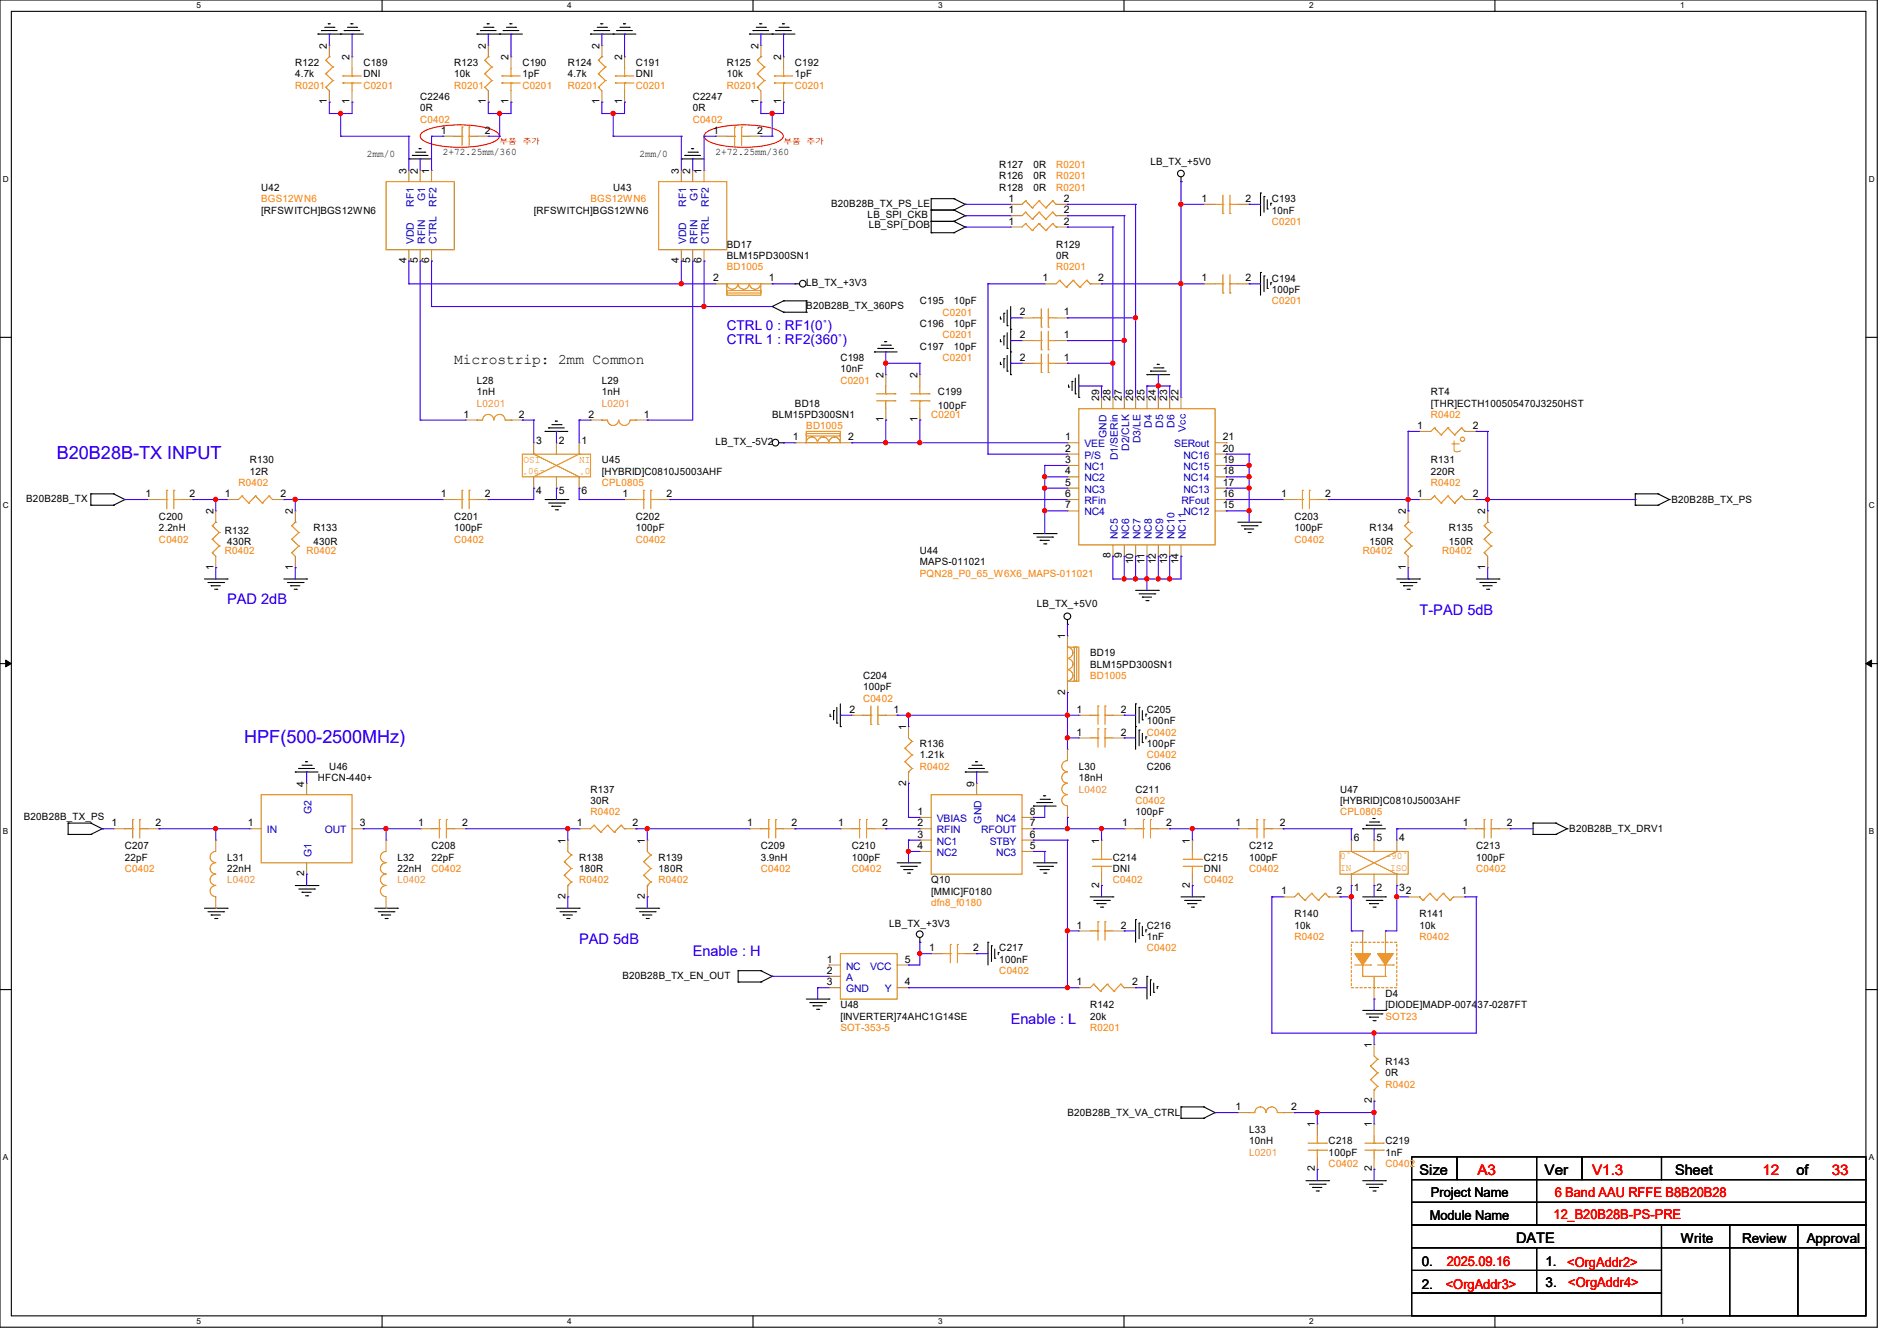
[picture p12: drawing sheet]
<svg xmlns="http://www.w3.org/2000/svg" width="297mm" height="210mm" viewBox="0 0 297 210" stroke-linecap="round" stroke-linejoin="round" font-family="sans-serif">
<defs><g id="words">
<text font-size="3.2" fill="#cc8006" x="227" y="70.8">t</text>
<g font-size="2.8" fill="#00f">
<text x="8.9" y="71.9">B20B28B-TX INPUT</text>
<text x="38.2" y="116.3">HPF(500-2500MHz)</text>
</g>
<g font-size="2.3">
<text x="71.1" y="57">Microstrip: 2mm Common</text>
<text x="222.2" y="184">Size</text>
<text x="241.8" y="184">Ver</text>
<text x="262.3" y="184">Sheet</text>
<text x="281.3" y="184">of</text>
<text x="237.4" y="194.6">DATE</text>
</g>
<g font-size="2.3" fill="#00f">
<text x="35.6" y="94.5">PAD 2dB</text>
<text x="222.2" y="96.3">T-PAD 5dB</text>
<text x="90.7" y="147.9">PAD 5dB</text>
<text x="108.5" y="149.6">Enable : H</text>
<text x="158.2" y="160.3">Enable : L</text>
</g>
<g font-size="2.3" fill="#f00">
<text x="231.3" y="184">A3</text>
<text x="249.3" y="184">V1.3</text>
<text x="275.9" y="184">12</text>
<text x="286.8" y="184">33</text>
</g>
<g font-size="2.1" fill="#00f">
<text x="113.8" y="51.7">CTRL 0 : RF1(0˚)</text>
<text x="113.8" y="53.9">CTRL 1 : RF2(360˚)</text>
</g>
<g font-size="2.1">
<text x="223.9" y="191.1">Module Name</text>
<text x="224" y="187.4">Project Name</text>
<text x="263.1" y="194.7">Write</text>
<text x="272.7" y="194.7">Review</text>
<text x="282.9" y="194.7">Approval</text>
<text x="222.6" y="198.2">0.</text>
<text x="222.6" y="201.8">2.</text>
<text x="242" y="198.2">1.</text>
<text x="242" y="201.6">3.</text>
</g>
<g font-size="2.1" fill="#f00">
<text x="243.2" y="191">12_B20B28B-PS-PRE</text>
<text x="243.4" y="187.4">6 Band AAU RFFE B8B20B28</text>
<text x="226.4" y="201.8">&lt;OrgAddr3&gt;</text>
<text x="226.5" y="198.2">2025.09.16</text>
<text x="245.4" y="198.4">&lt;OrgAddr2&gt;</text>
<text x="245.5" y="201.6">&lt;OrgAddr4&gt;</text>
</g>
<g font-size="1.6">
<text x="46.2" y="10.3">R122</text>
<text x="51.2" y="7.7" transform="rotate(-90 51.2 7.7)">2</text>
<text x="54.7" y="9.4" transform="rotate(-90 54.7 9.4)">2</text>
<text x="56.9" y="10.3">C189</text>
<text x="71.1" y="10.3">R123</text>
<text x="76.1" y="7.7" transform="rotate(-90 76.1 7.7)">2</text>
<text x="79.6" y="9.4" transform="rotate(-90 79.6 9.4)">2</text>
<text x="81.8" y="10.3">C190</text>
<text x="88.9" y="10.3">R124</text>
<text x="93.9" y="7.7" transform="rotate(-90 93.9 7.7)">2</text>
<text x="97.4" y="9.4" transform="rotate(-90 97.4 9.4)">2</text>
<text x="99.6" y="10.3">C191</text>
<text x="113.8" y="10.3">R125</text>
<text x="118.7" y="7.7" transform="rotate(-90 118.7 7.7)">2</text>
<text x="122.3" y="9.4" transform="rotate(-90 122.3 9.4)">2</text>
<text x="124.5" y="10.3">C192</text>
<text x="46.2" y="12.1">4.7k</text>
<text x="51.2" y="16.3" transform="rotate(-90 51.2 16.3)">1</text>
<text x="54.7" y="16.3" transform="rotate(-90 54.7 16.3)">1</text>
<text x="56.9" y="12.1">DNI</text>
<text x="65.8" y="15.7">C2246</text>
<text x="65.8" y="17.4">0R</text>
<text x="71.1" y="12.1">10k</text>
<text x="76.1" y="16.3" transform="rotate(-90 76.1 16.3)">1</text>
<text x="79.6" y="16.3" transform="rotate(-90 79.6 16.3)">1</text>
<text x="81.8" y="12.1">1pF</text>
<text x="88.9" y="12.1">4.7k</text>
<text x="93.9" y="16.3" transform="rotate(-90 93.9 16.3)">1</text>
<text x="97.4" y="16.3" transform="rotate(-90 97.4 16.3)">1</text>
<text x="99.6" y="12.1">DNI</text>
<text x="108.5" y="15.7">C2247</text>
<text x="108.5" y="17.4">0R</text>
<text x="113.8" y="12.1">10k</text>
<text x="118.7" y="16.3" transform="rotate(-90 118.7 16.3)">1</text>
<text x="122.3" y="16.3" transform="rotate(-90 122.3 16.3)">1</text>
<text x="124.5" y="12.1">1pF</text>
<text x="69" y="21">1</text>
<text x="75.9" y="21">2</text>
<text x="111.7" y="21">1</text>
<text x="118.6" y="21">2</text>
<text x="40.9" y="29.9">U42</text>
<text x="57.4" y="24.5">2mm/0</text>
<text x="63.6" y="27.2" transform="rotate(-90 63.6 27.2)">3</text>
<text x="65.4" y="27.2" transform="rotate(-90 65.4 27.2)">2</text>
<text x="67.2" y="27.2" transform="rotate(-90 67.2 27.2)">1</text>
<text x="69.3" y="24.3">2+72.25mm/360</text>
<text x="96" y="29.9">U43</text>
<text x="100.1" y="24.5">2mm/0</text>
<text x="106.3" y="27.2" transform="rotate(-90 106.3 27.2)">3</text>
<text x="108.1" y="27.2" transform="rotate(-90 108.1 27.2)">2</text>
<text x="109.9" y="27.2" transform="rotate(-90 109.9 27.2)">1</text>
<text x="112" y="24.3">2+72.25mm/360</text>
<text x="156.5" y="26.3">R127</text>
<text x="156.5" y="28.1">R126</text>
<text x="156.5" y="29.9">R128</text>
<text x="161.8" y="26.3">0R</text>
<text x="161.8" y="28.1">0R</text>
<text x="161.8" y="29.9">0R</text>
<text x="180.1" y="25.8">LB_TX_+5V0</text>
<text x="40.9" y="33.4">[RFSWITCH]BGS12WN6</text>
<text x="83.6" y="33.4">[RFSWITCH]BGS12WN6</text>
<text x="130.1" y="32.4">B20B28B_TX_PS_LE</text>
<text x="135.8" y="34.2">LB_SPI_CKB</text>
<text x="136" y="35.8">LB_SPI_DOB</text>
<text x="157.9" y="31.6">1</text>
<text x="157.9" y="33.4">1</text>
<text x="157.9" y="35.2">1</text>
<text x="166.6" y="31.6">2</text>
<text x="166.6" y="33.4">2</text>
<text x="166.6" y="35.2">2</text>
<text x="188.1" y="31.6">1</text>
<text x="195" y="31.6">2</text>
<text x="199.1" y="31.7">C193</text>
<text x="199.1" y="33.4">10nF</text>
<text x="63.6" y="41.2" transform="rotate(-90 63.6 41.2)">4</text>
<text x="65.4" y="41.2" transform="rotate(-90 65.4 41.2)">5</text>
<text x="67.2" y="41.2" transform="rotate(-90 67.2 41.2)">6</text>
<text x="106.3" y="41.2" transform="rotate(-90 106.3 41.2)">4</text>
<text x="108.1" y="41.2" transform="rotate(-90 108.1 41.2)">5</text>
<text x="109.9" y="41.2" transform="rotate(-90 109.9 41.2)">6</text>
<text x="113.8" y="38.8">BD17</text>
<text x="113.8" y="40.6">BLM15PD300SN1</text>
<text x="165.4" y="38.8">R129</text>
<text x="165.4" y="40.6">0R</text>
<text x="111.7" y="44.1">2</text>
<text x="120.4" y="44.1">1</text>
<text x="126.2" y="44.8">LB_TX_+3V3</text>
<text x="144" y="47.7">C195</text>
<text x="149.4" y="47.7">10pF</text>
<text x="163.2" y="44.1">1</text>
<text x="171.9" y="44.1">2</text>
<text x="188.1" y="44.1">1</text>
<text x="195" y="44.1">2</text>
<text x="199.1" y="44.1">C194</text>
<text x="199.1" y="45.9">100pF</text>
<text x="126.2" y="48.4">B20B28B_TX_360PS</text>
<text x="144" y="51.2">C196</text>
<text x="149.4" y="51.2">10pF</text>
<text x="159.7" y="53">2</text>
<text x="159.7" y="49.4">2</text>
<text x="166.6" y="53">1</text>
<text x="166.6" y="49.4">1</text>
<text x="131.6" y="56.6">C198</text>
<text x="131.6" y="58.3">10nF</text>
<text x="138.3" y="59.2" transform="rotate(-90 138.3 59.2)">2</text>
<text x="143.6" y="59.2" transform="rotate(-90 143.6 59.2)">2</text>
<text x="144" y="54.8">C197</text>
<text x="149.4" y="54.8">10pF</text>
<text x="159.7" y="56.5">2</text>
<text x="166.6" y="56.5">1</text>
<text x="72.6" y="65.4">1</text>
<text x="74.7" y="60.1">L28</text>
<text x="74.7" y="61.9">1nH</text>
<text x="81.2" y="65.4">2</text>
<text x="92.1" y="65.4">2</text>
<text x="94.2" y="60.1">L29</text>
<text x="94.2" y="61.9">1nH</text>
<text x="100.8" y="65.4">1</text>
<text x="120.9" y="65.4">BLM15PD300SN1</text>
<text x="124.5" y="63.7">BD18</text>
<text x="146.9" y="61.9">C199</text>
<text x="146.9" y="64">100pF</text>
<text x="172.1" y="62.8" transform="rotate(-90 172.1 62.8)">29</text>
<text x="173.9" y="62.8" transform="rotate(-90 173.9 62.8)">28</text>
<text x="175.6" y="62.8" transform="rotate(-90 175.6 62.8)">27</text>
<text x="177.4" y="62.8" transform="rotate(-90 177.4 62.8)">26</text>
<text x="179.2" y="62.8" transform="rotate(-90 179.2 62.8)">25</text>
<text x="181" y="62.8" transform="rotate(-90 181 62.8)">24</text>
<text x="182.8" y="62.8" transform="rotate(-90 182.8 62.8)">23</text>
<text x="184.5" y="62.8" transform="rotate(-90 184.5 62.8)">22</text>
<text x="224" y="61.9">RT4</text>
<text x="224" y="63.7">[THR]ECTH100505470J3250HST</text>
<text x="83.9" y="69.5">3</text>
<text x="87.5" y="69.5">2</text>
<text x="91.1" y="69.5">1</text>
<text x="112" y="69.7">LB_TX_-5V2</text>
<text x="124.1" y="69">1</text>
<text x="132.8" y="69">2</text>
<text x="138.3" y="66.1" transform="rotate(-90 138.3 66.1)">1</text>
<text x="143.6" y="66.1" transform="rotate(-90 143.6 66.1)">1</text>
<text x="166.8" y="69">1</text>
<text x="166.8" y="70.7">2</text>
<text x="191.5" y="70.7">20</text>
<text x="191.5" y="69">21</text>
<text x="221.9" y="67.2">1</text>
<text x="230.6" y="67.2">2</text>
<text x="22.8" y="77.9">1</text>
<text x="29.7" y="77.9">2</text>
<text x="35.2" y="77.9">1</text>
<text x="39.1" y="72.6">R130</text>
<text x="39.1" y="74.3">12R</text>
<text x="43.9" y="77.9">2</text>
<text x="69" y="77.9">1</text>
<text x="75.9" y="77.9">2</text>
<text x="83.9" y="77.3">4</text>
<text x="87.5" y="77.3">5</text>
<text x="91.1" y="77.3">6</text>
<text x="94.2" y="72.6">U45</text>
<text x="94.2" y="74.3">[HYBRID]C0810J5003AHF</text>
<text x="97.4" y="77.9">1</text>
<text x="104.3" y="77.9">2</text>
<text x="166.8" y="72.5">3</text>
<text x="166.8" y="74.3">4</text>
<text x="166.8" y="76.1">5</text>
<text x="166.8" y="77.9">6</text>
<text x="191.5" y="77.9">16</text>
<text x="191.5" y="76.1">17</text>
<text x="191.5" y="74.3">18</text>
<text x="191.5" y="72.5">19</text>
<text x="200.6" y="77.9">1</text>
<text x="207.5" y="77.9">2</text>
<text x="221.9" y="77.9">1</text>
<text x="224" y="72.6">R131</text>
<text x="224" y="74.3">220R</text>
<text x="230.6" y="77.9">2</text>
<text x="4.1" y="78.6">B20B28B_TX</text>
<text x="24.9" y="81.4">C200</text>
<text x="24.9" y="83.2">2.2nH</text>
<text x="33.4" y="80.6" transform="rotate(-90 33.4 80.6)">2</text>
<text x="35.2" y="83.6">R132</text>
<text x="45.8" y="80.6" transform="rotate(-90 45.8 80.6)">2</text>
<text x="49.1" y="83.2">R133</text>
<text x="71.1" y="81.4">C201</text>
<text x="71.1" y="83.2">100pF</text>
<text x="99.6" y="81.4">C202</text>
<text x="99.6" y="83.2">100pF</text>
<text x="166.8" y="79.6">7</text>
<text x="191.5" y="79.6">15</text>
<text x="202.7" y="81.4">C203</text>
<text x="202.7" y="83.2">100pF</text>
<text x="214.4" y="83.2">R134</text>
<text x="220.1" y="80.6" transform="rotate(-90 220.1 80.6)">2</text>
<text x="226.9" y="83.2">R135</text>
<text x="232.5" y="80.6" transform="rotate(-90 232.5 80.6)">2</text>
<text x="261.7" y="78.8">B20B28B_TX_PS</text>
<text x="33.4" y="89.2" transform="rotate(-90 33.4 89.2)">1</text>
<text x="35.6" y="85.3">430R</text>
<text x="45.8" y="89.2" transform="rotate(-90 45.8 89.2)">1</text>
<text x="49.1" y="85.3">430R</text>
<text x="144" y="86.8">U44</text>
<text x="144" y="88.6">MAPS-011021</text>
<text x="173.9" y="87.5" transform="rotate(-90 173.9 87.5)">8</text>
<text x="175.6" y="87.5" transform="rotate(-90 175.6 87.5)">9</text>
<text x="177.4" y="88.3" transform="rotate(-90 177.4 88.3)">10</text>
<text x="179.2" y="88.3" transform="rotate(-90 179.2 88.3)">11</text>
<text x="181" y="88.3" transform="rotate(-90 181 88.3)">12</text>
<text x="182.8" y="88.3" transform="rotate(-90 182.8 88.3)">13</text>
<text x="184.5" y="88.3" transform="rotate(-90 184.5 88.3)">14</text>
<text x="214.4" y="85.3">150R</text>
<text x="220.1" y="89.2" transform="rotate(-90 220.1 89.2)">1</text>
<text x="226.9" y="85.3">150R</text>
<text x="232.5" y="89.2" transform="rotate(-90 232.5 89.2)">1</text>
<text x="162.3" y="95.1">LB_TX_+5V0</text>
<text x="166.8" y="100.1" transform="rotate(-90 166.8 100.1)">1</text>
<text x="135.1" y="106.3">C204</text>
<text x="170.7" y="102.8">BD19</text>
<text x="170.7" y="104.6">BLM15PD300SN1</text>
<text x="133" y="111.6">2</text>
<text x="135.1" y="108.1">100pF</text>
<text x="139.9" y="111.6">1</text>
<text x="166.8" y="108.8" transform="rotate(-90 166.8 108.8)">2</text>
<text x="168.6" y="111.6">1</text>
<text x="175.5" y="111.6">2</text>
<text x="179.6" y="111.7">C205</text>
<text x="179.6" y="113.5">100nF</text>
<text x="141.9" y="114.3" transform="rotate(-90 141.9 114.3)">1</text>
<text x="144" y="117">R136</text>
<text x="144" y="118.8">1.21k</text>
<text x="168.6" y="115.2">1</text>
<text x="175.5" y="115.2">2</text>
<text x="179.6" y="117">100pF</text>
<text x="47.6" y="123.2" transform="rotate(-90 47.6 123.2)">4</text>
<text x="49.8" y="122.3">HFCN-440+</text>
<text x="51.6" y="120.6">U46</text>
<text x="92.5" y="124.1">R137</text>
<text x="92.5" y="125.9">30R</text>
<text x="141.9" y="123" transform="rotate(-90 141.9 123)">2</text>
<text x="152.5" y="123.2" transform="rotate(-90 152.5 123.2)">9</text>
<text x="168.9" y="120.6">L30</text>
<text x="168.9" y="122.3">18nH</text>
<text x="177.8" y="124.1">C211</text>
<text x="179.6" y="120.6">C206</text>
<text x="209.8" y="124.1">U47</text>
<text x="209.8" y="125.9">[HYBRID]C0810J5003AHF</text>
<text x="3.7" y="128.4">B20B28B_TX_PS</text>
<text x="17.4" y="129.4">1</text>
<text x="24.3" y="129.4">2</text>
<text x="38.8" y="129.4">1</text>
<text x="56.3" y="129.4">3</text>
<text x="65.4" y="129.4">1</text>
<text x="72.3" y="129.4">2</text>
<text x="90.3" y="129.4">1</text>
<text x="99" y="129.4">2</text>
<text x="117" y="129.4">1</text>
<text x="123.9" y="129.4">2</text>
<text x="131.2" y="129.4">1</text>
<text x="138.1" y="129.4">2</text>
<text x="143.7" y="127.6">1</text>
<text x="143.7" y="129.4">2</text>
<text x="143.7" y="131.2">3</text>
<text x="161.2" y="131.2">6</text>
<text x="161.2" y="129.4">7</text>
<text x="161.2" y="127.6">8</text>
<text x="175.7" y="129.4">1</text>
<text x="177.8" y="127.7">100pF</text>
<text x="182.6" y="129.4">2</text>
<text x="193.5" y="129.4">1</text>
<text x="200.4" y="129.4">2</text>
<text x="212" y="131.7">6</text>
<text x="215.5" y="131.7">5</text>
<text x="219.1" y="131.7">4</text>
<text x="229" y="129.4">1</text>
<text x="235.9" y="129.4">2</text>
<text x="245.7" y="130.3">B20B28B_TX_DRV1</text>
<text x="19.6" y="133">C207</text>
<text x="19.6" y="134.8">22pF</text>
<text x="35.6" y="134.8">L31</text>
<text x="35.6" y="136.6">22nH</text>
<text x="47.6" y="137.2" transform="rotate(-90 47.6 137.2)">2</text>
<text x="62.2" y="134.8">L32</text>
<text x="62.2" y="136.6">22nH</text>
<text x="67.6" y="133">C208</text>
<text x="67.6" y="134.8">22pF</text>
<text x="88.5" y="132.1" transform="rotate(-90 88.5 132.1)">1</text>
<text x="90.7" y="134.8">R138</text>
<text x="90.7" y="136.6">180R</text>
<text x="101" y="132.1" transform="rotate(-90 101 132.1)">1</text>
<text x="103.1" y="134.8">R139</text>
<text x="103.1" y="136.6">180R</text>
<text x="119.1" y="133">C209</text>
<text x="119.1" y="134.8">3.9nH</text>
<text x="133.3" y="133">C210</text>
<text x="133.3" y="134.8">100pF</text>
<text x="143.7" y="133">4</text>
<text x="161.2" y="133">5</text>
<text x="172.1" y="132.1" transform="rotate(-90 172.1 132.1)">1</text>
<text x="174.2" y="134.8">C214</text>
<text x="174.2" y="136.6">DNI</text>
<text x="186.3" y="132.1" transform="rotate(-90 186.3 132.1)">1</text>
<text x="188.5" y="134.8">C215</text>
<text x="188.5" y="136.6">DNI</text>
<text x="195.6" y="133">C212</text>
<text x="195.6" y="134.8">100pF</text>
<text x="231.1" y="133">C213</text>
<text x="231.1" y="134.8">100pF</text>
<text x="88.5" y="140.8" transform="rotate(-90 88.5 140.8)">2</text>
<text x="101" y="140.8" transform="rotate(-90 101 140.8)">2</text>
<text x="145.8" y="138.3">Q10</text>
<text x="145.8" y="140.1">[MMIC]F0180</text>
<text x="172.1" y="139" transform="rotate(-90 172.1 139)">2</text>
<text x="186.3" y="139" transform="rotate(-90 186.3 139)">2</text>
<text x="200.6" y="140.1">1</text>
<text x="202.7" y="143.7">R140</text>
<text x="209.3" y="140.1">2</text>
<text x="212" y="139.6">1</text>
<text x="215.5" y="139.6">2</text>
<text x="219.1" y="139.6">3</text>
<text x="220.1" y="140.1">2</text>
<text x="222.2" y="143.7">R141</text>
<text x="228.8" y="140.1">1</text>
<text x="139.2" y="145.1">LB_TX_+3V3</text>
<text x="145.5" y="149">1</text>
<text x="152.4" y="149">2</text>
<text x="156.5" y="149">C217</text>
<text x="168.6" y="145.4">1</text>
<text x="175.5" y="145.4">2</text>
<text x="179.6" y="145.5">C216</text>
<text x="179.6" y="147.2">1nF</text>
<text x="202.7" y="145.5">10k</text>
<text x="222.2" y="145.5">10k</text>
<text x="97.5" y="153.3">B20B28B_TX_EN_OUT</text>
<text x="129.5" y="150.8">1</text>
<text x="129.5" y="152.5">2</text>
<text x="129.5" y="154.3">3</text>
<text x="141.7" y="154.3">4</text>
<text x="141.7" y="150.8">5</text>
<text x="156.5" y="150.8">100nF</text>
<text x="168.6" y="154.3">1</text>
<text x="177.2" y="154.3">2</text>
<text x="131.6" y="157.9">U48</text>
<text x="131.6" y="159.7">[INVERTER]74AHC1G14SE</text>
<text x="170.7" y="157.9">R142</text>
<text x="170.7" y="159.7">20k</text>
<text x="216.9" y="156.1">D4</text>
<text x="216.9" y="157.9">[DIODE]MADP-007437-0287FT</text>
<text x="214.8" y="164.1" transform="rotate(-90 214.8 164.1)">1</text>
<text x="216.9" y="166.8">R143</text>
<text x="193.5" y="173.9">1</text>
<text x="202.1" y="173.9">2</text>
<text x="214.8" y="172.8" transform="rotate(-90 214.8 172.8)">2</text>
<text x="216.9" y="168.6">0R</text>
<text x="167.1" y="174.8">B20B28B_TX_VA_CTRL</text>
<text x="195.6" y="177.5">L33</text>
<text x="195.6" y="179.2">10nH</text>
<text x="205.9" y="176.6" transform="rotate(-90 205.9 176.6)">1</text>
<text x="208" y="179.2">C218</text>
<text x="214.8" y="176.6" transform="rotate(-90 214.8 176.6)">1</text>
<text x="216.9" y="179.2">C219</text>
<text x="205.9" y="183.5" transform="rotate(-90 205.9 183.5)">2</text>
<text x="208" y="181">100pF</text>
<text x="214.8" y="183.5" transform="rotate(-90 214.8 183.5)">2</text>
<text x="216.9" y="181">1nF</text>
</g>
<g font-size="1.6" fill="#ff8000">
<text x="46.2" y="13.9">R0201</text>
<text x="56.9" y="13.9">C0201</text>
<text x="71.1" y="13.9">R0201</text>
<text x="81.8" y="13.9">C0201</text>
<text x="88.9" y="13.9">R0201</text>
<text x="99.6" y="13.9">C0201</text>
<text x="113.8" y="13.9">R0201</text>
<text x="124.5" y="13.9">C0201</text>
<text x="65.8" y="19.2">C0402</text>
<text x="108.5" y="19.2">C0402</text>
<text x="165.4" y="26.3">R0201</text>
<text x="165.4" y="28.1">R0201</text>
<text x="165.4" y="29.9">R0201</text>
<text x="40.9" y="31.7">BGS12WN6</text>
<text x="92.5" y="31.7">BGS12WN6</text>
<text x="199.1" y="35.2">C0201</text>
<text x="113.8" y="42.3">BD1005</text>
<text x="165.4" y="42.3">R0201</text>
<text x="199.1" y="47.7">C0201</text>
<text x="147.6" y="53">C0201</text>
<text x="147.6" y="49.4">C0201</text>
<text x="147.6" y="56.6">C0201</text>
<text x="131.6" y="60.1">C0201</text>
<text x="145.8" y="65.4">C0201</text>
<text x="224" y="65.4">R0402</text>
<text x="126.2" y="67.2">BD1005</text>
<text x="37.3" y="76.1">R0402</text>
<text x="94.2" y="76.1">CPL0805</text>
<text x="224" y="76.1">R0402</text>
<text x="24.9" y="85">C0402</text>
<text x="35.2" y="86.8">R0402</text>
<text x="48" y="86.8">R0402</text>
<text x="71.1" y="85">C0402</text>
<text x="99.6" y="85">C0402</text>
<text x="202.7" y="85">C0402</text>
<text x="213.4" y="86.8">R0402</text>
<text x="225.8" y="86.8">R0402</text>
<text x="144" y="90.3">PQN28_P0_65_W6X6_MAPS-011021</text>
<text x="170.7" y="106.3">BD1005</text>
<text x="135.1" y="109.9">C0402</text>
<text x="179.6" y="115.2">C0402</text>
<text x="179.6" y="118.8">C0402</text>
<text x="144" y="120.6">R0402</text>
<text x="177.8" y="125.9">C0402</text>
<text x="92.5" y="127.7">R0402</text>
<text x="209.8" y="127.7">CPL0805</text>
<text x="19.6" y="136.6">C0402</text>
<text x="67.6" y="136.6">C0402</text>
<text x="119.1" y="136.6">C0402</text>
<text x="133.3" y="136.6">C0402</text>
<text x="195.6" y="136.6">C0402</text>
<text x="231.1" y="136.6">C0402</text>
<text x="90.7" y="138.3">R0402</text>
<text x="103.1" y="138.3">R0402</text>
<text x="145.8" y="141.9">dfn8_f0180</text>
<text x="174.2" y="138.3">C0402</text>
<text x="188.5" y="138.3">C0402</text>
<text x="179.6" y="149">C0402</text>
<text x="202.7" y="147.2">R0402</text>
<text x="222.2" y="147.2">R0402</text>
<text x="156.5" y="152.6">C0402</text>
<text x="131.6" y="161.5">SOT-353-5</text>
<text x="170.7" y="161.5">R0201</text>
<text x="216.9" y="159.7">SOT23</text>
<text x="216.9" y="170.3">R0402</text>
<text x="208" y="182.8">C0402</text>
<text x="216.9" y="182.8">C0402</text>
</g>
<g font-size="1.6" fill="#00c">
<text x="64.8" y="32.4" transform="rotate(-90 64.8 32.4)">RF1</text>
<text x="66.5" y="31.5" transform="rotate(-90 66.5 31.5)">G1</text>
<text x="68.3" y="32.4" transform="rotate(-90 68.3 32.4)">RF2</text>
<text x="107.4" y="32.4" transform="rotate(-90 107.4 32.4)">RF1</text>
<text x="109.2" y="31.5" transform="rotate(-90 109.2 31.5)">G1</text>
<text x="111" y="32.4" transform="rotate(-90 111 32.4)">RF2</text>
<text x="64.8" y="38.2" transform="rotate(-90 64.8 38.2)">VDD</text>
<text x="66.5" y="38.2" transform="rotate(-90 66.5 38.2)">RFIN</text>
<text x="68.3" y="38.2" transform="rotate(-90 68.3 38.2)">CTRL</text>
<text x="107.4" y="38.2" transform="rotate(-90 107.4 38.2)">VDD</text>
<text x="109.2" y="38.2" transform="rotate(-90 109.2 38.2)">RFIN</text>
<text x="111" y="38.2" transform="rotate(-90 111 38.2)">CTRL</text>
<text x="169.8" y="70.1">VEE</text>
<text x="169.8" y="71.8">P/S</text>
<text x="173.2" y="68.5" transform="rotate(-90 173.2 68.5)">GND</text>
<text x="176.8" y="70.6" transform="rotate(-90 176.8 70.6)">D2/CLK</text>
<text x="178.6" y="69.4" transform="rotate(-90 178.6 69.4)">D3/LE</text>
<text x="180.3" y="67" transform="rotate(-90 180.3 67)">D4</text>
<text x="182.1" y="67" transform="rotate(-90 182.1 67)">D5</text>
<text x="183.9" y="70.1">SERout</text>
<text x="183.9" y="67" transform="rotate(-90 183.9 67)">D6</text>
<text x="185.3" y="71.8">NC16</text>
<text x="185.7" y="67.6" transform="rotate(-90 185.7 67.6)">Vcc</text>
<text x="169.8" y="73.6">NC1</text>
<text x="169.8" y="75.4">NC2</text>
<text x="169.8" y="77.2">NC3</text>
<text x="175" y="72.1" transform="rotate(-90 175 72.1)">D1/SERin</text>
<text x="185.3" y="77.2">NC13</text>
<text x="185.3" y="75.4">NC14</text>
<text x="185.3" y="73.6">NC15</text>
<text x="169.8" y="79">RFin</text>
<text x="169.8" y="80.7">NC4</text>
<text x="185" y="79">RFout</text>
<text x="185.3" y="80.7">NC12</text>
<text x="175" y="84.5" transform="rotate(-90 175 84.5)">NC5</text>
<text x="176.8" y="84.5" transform="rotate(-90 176.8 84.5)">NC6</text>
<text x="178.6" y="84.5" transform="rotate(-90 178.6 84.5)">NC7</text>
<text x="180.3" y="84.5" transform="rotate(-90 180.3 84.5)">NC8</text>
<text x="182.1" y="84.5" transform="rotate(-90 182.1 84.5)">NC9</text>
<text x="183.9" y="84.5" transform="rotate(-90 183.9 84.5)">NC10</text>
<text x="185.7" y="84.5" transform="rotate(-90 185.7 84.5)">NC11</text>
<text x="41.8" y="130.5">IN</text>
<text x="48.8" y="127.5" transform="rotate(-90 48.8 127.5)">G2</text>
<text x="50.8" y="130.5">OUT</text>
<text x="146.7" y="128.7">VBIAS</text>
<text x="146.7" y="130.5">RFIN</text>
<text x="153.6" y="130.5">RFOUT</text>
<text x="153.7" y="129" transform="rotate(-90 153.7 129)">GND</text>
<text x="156" y="128.7">NC4</text>
<text x="48.8" y="134.2" transform="rotate(-90 48.8 134.2)">G1</text>
<text x="146.7" y="132.3">NC1</text>
<text x="146.7" y="134.1">NC2</text>
<text x="155" y="132.3">STBY</text>
<text x="156" y="134.1">NC3</text>
<text x="132.5" y="151.9">NC</text>
<text x="132.5" y="153.6">A</text>
<text x="132.5" y="155.4">GND</text>
<text x="136.2" y="151.9">VCC</text>
<text x="138.5" y="155.4">Y</text>
</g>
<g font-size="1.6" fill="#ff8040">
<text x="74.7" y="63.7">L0201</text>
<text x="94.2" y="63.7">L0201</text>
<text x="168.9" y="124.1">L0402</text>
<text x="35.6" y="138.3">L0402</text>
<text x="62.2" y="138.3">L0402</text>
<text x="195.6" y="181">L0201</text>
</g>
<g font-size="1.6" fill="#cc8006">
<text x="84.6" y="71.6" transform="rotate(-180 84.6 71.6)">ISO</text>
<text x="92.5" y="71.6" transform="rotate(-180 92.5 71.6)">IN</text>
<text x="85.3" y="73.4" transform="rotate(-180 85.3 73.4)">-90˚</text>
<text x="92.5" y="73.4" transform="rotate(-180 92.5 73.4)">0˚</text>
<text x="209.8" y="136.4">IN</text>
<text x="209.8" y="134.6">0˚</text>
<text x="216.9" y="134.6">-90˚</text>
<text x="217.6" y="136.4">ISO</text>
</g>
<g font-size="1.3">
<text x="30.8" y="1.3">5</text>
<text x="88.8" y="1.3">4</text>
<text x="146.9" y="1.3">3</text>
<text x="205" y="1.3">2</text>
<text x="263.1" y="1.3">1</text>
<text x=".5" y="28.4">D</text>
<text x="292.6" y="28.4">D</text>
<text x=".5" y="79.5">C</text>
<text x="292.6" y="79.5">C</text>
<text x=".5" y="130.6">B</text>
<text x="292.6" y="130.6">B</text>
<text x=".5" y="181.7">A</text>
<text x="292.6" y="181.7">A</text>
<text x="30.8" y="207.4">5</text>
<text x="88.8" y="207.4">4</text>
<text x="146.9" y="207.4">3</text>
<text x="205" y="207.4">2</text>
<text x="263.1" y="207.4">1</text>
</g>
<g font-size="1.1" fill="#f00">
<text x="78.2" y="22.6">부품</text>
<text x="81.8" y="22.6">추가</text>
<text x="122.7" y="22.6">부품</text>
<text x="126.3" y="22.6">추가</text>
</g>
</g></defs>
<path d="M0 0h293.9v207.9h-293.9zM1.8 1.8h290.3v204.3h-290.3z" fill="none" stroke="#000" stroke-width=".17"/>
<g fill="#fff">
<path d="M30.8 .2h.7v1.4h-.7z"/>
<path d="M30.8 206.2h.7v1.4h-.7z"/>
</g>
<path d="M59.8 0v1.8M59.8 206.1v1.8" fill="none" stroke="#000" stroke-width=".17"/>
<g fill="#fff">
<path d="M88.8 .2h.7v1.4h-.7z"/>
<path d="M88.8 206.2h.7v1.4h-.7z"/>
</g>
<path d="M117.9 0v1.8M117.9 206.1v1.8" fill="none" stroke="#000" stroke-width=".17"/>
<g fill="#fff">
<path d="M146.9 .2h.7v1.4h-.7z"/>
<path d="M146.9 206.2h.7v1.4h-.7z"/>
</g>
<path d="M176 0v1.8M176 206.1v1.8" fill="none" stroke="#000" stroke-width=".17"/>
<g fill="#fff">
<path d="M205 .2h.7v1.4h-.7z"/>
<path d="M205 206.2h.7v1.4h-.7z"/>
</g>
<path d="M234.1 0v1.8M234.1 206.1v1.8" fill="none" stroke="#000" stroke-width=".17"/>
<g fill="#fff">
<path d="M263.1 .2h.6v1.4h-.6z"/>
<path d="M263.1 206.2h.6v1.4h-.6z"/>
<path d="M.5 27.3h.9v1.4h-.9z"/>
<path d="M292.6 27.3h.9v1.4h-.9z"/>
<path d="M.5 78.4h.9v1.4h-.9z"/>
<path d="M292.6 78.4h.9v1.4h-.9z"/>
</g>
<path d="M0 52.8h1.8M292.1 52.8h1.8" fill="none" stroke="#000" stroke-width=".17"/>
<g fill="#fff">
<path d="M.5 129.5h.8v1.4h-.8z"/>
<path d="M292.6 129.5h.8v1.4h-.8z"/>
</g>
<path d="M0 103.9h1.8M292.1 103.9h1.8" fill="none" stroke="#000" stroke-width=".17"/>
<path d="M.9 103.4l.9 .5-.9 .5zM292.1 103.9l.9-.5v1z" fill="#000" stroke="#000" stroke-width=".16"/>
<g fill="#fff">
<path d="M.5 180.5h.8v1.4h-.8z"/>
<path d="M292.6 180.5h.8v1.4h-.8z"/>
</g>
<g fill="none" stroke="#000" stroke-width=".17">
<path d="M49.8 5.3h.1M49.8 5.3h7.1M50.3 4.8h.1M50.3 4.8h2.5M50.8 4.3h1.5M51.4 3.7h.1M51.4 3.7h.3M52.3 4.3h.1M53.3 5.3h.1M53.9 4.8h.1M53.9 4.8h2.4M54.4 4.3h1.4"/>
<path d="M54.9 3.7h.1M54.9 3.7h.4M55.8 4.3h.1M74.7 5.3h.1M74.7 5.3h7.1M75.2 4.8h.1M75.2 4.8h2.5M75.7 4.3h1.5M76.3 3.7h.1M76.3 3.7h.3M77.2 4.3h.1M78.2 5.3h.1"/>
<path d="M78.8 4.8h.1M78.8 4.8h2.4M79.3 4.3h1.4M79.8 3.7h.1M79.8 3.7h.4M80.7 4.3h.1M92.5 5.3h.1M92.5 5.3h7.1M93 4.8h.1M93 4.8h2.5M93.5 4.3h1.5M94.1 3.7h.1"/>
<path d="M94.1 3.7h.3M95 4.3h.1M96 5.3h.1M96.6 4.8h.1M96.6 4.8h2.4M97.1 4.3h1.4M97.6 3.7h.1M97.6 3.7h.4M98.5 4.3h.1M117.3 5.3h.1M117.3 5.3h7.2M117.9 4.8h.1"/>
<path d="M117.9 4.8h2.5M118.4 4.3h1.4M119 3.7h.1M119 3.7h.3M119.8 4.3h.1M120.9 5.3h.1M121.5 4.8h.1M121.5 4.8h2.4M122 4.3h1.4M122.5 3.7h.1M122.5 3.7h.4M123.4 4.3h.1"/>
<path d="M64 24.9h.1M64 24.9h3.6M64.6 24.3h.1M64.6 24.3h2.4M65.1 23.8h1.4M65.6 23.3h.1M65.6 23.3h.4M66.5 23.8h.1M106.7 24.9h.1M106.7 24.9h3.5M107.2 24.3h.1M107.2 24.3h2.5"/>
<path d="M107.7 23.8h1.5M108.3 23.3h.1M108.3 23.3h.3M109.2 23.8h.1M145.8 31.1h.1M145.8 32.9h.1M145.8 34.7h.1M145.8 36.4h.1M145.8 32.9h3.6M145.8 31.1h3.6M145.8 31.1v5.3M145.8 34.7h3.6"/>
<path d="M145.8 36.4h3.6M149.4 32.9h.1M149.4 31.1h.1M149.4 34.7h.1M149.4 36.4h.1M149.4 31.1l1.7 .9M149.4 32.9l1.7 .9M149.4 34.7l1.7 .9M151.1 32h.1M151.1 33.8h.1M151.1 35.6h.1M151.1 32l-1.7 .9"/>
<path d="M151.1 33.8l-1.7 .9M151.1 35.6l-1.7 .8M184.9 28.4h.1M184.9 27.7v.7M197.4 30.2h.1M197.4 30.2v3.6M197.9 30.8h.1M197.9 30.8v2.4M198.4 32.7h.1M198.4 31.3v1.4M199 31.8h.1M199 31.8v.4"/>
<path d="M120.9 48h.1M120.9 48l1.8 .9M122.7 48.9h.1M122.7 47.1h.1M122.7 48.9h3.5M122.7 47.1l-1.8 .9M122.7 47.1h3.5M124.5 44.4h.1M124.5 44.4h.7M126.2 47.1h.1M126.2 48.9h.1M126.2 47.1v1.8"/>
<path d="M136.9 55.1h.1M136.9 55.1h3.6M137.5 54.6h.1M137.5 54.6h2.4M138 54.1h1.4M138.5 53.5h.1M138.5 53.5h.4M139.4 54.1h.1M156.6 50h.1M156.6 53.5h.1M156.6 57.1h.1M156.6 49.6v.4"/>
<path d="M156.6 53.2v.3M156.6 56.7v.4M157.2 49.1h.1M157.2 52.6h.1M157.2 56.2h.1M157.2 49.1v1.4M157.2 52.6v1.5M157.2 56.2v1.4M157.7 51h.1M157.7 54.6h.1M157.7 58.1h.1M157.7 48.6v2.4"/>
<path d="M157.7 52.1v2.5M157.7 55.7v2.4M158.2 51.6h.1M158.2 55.1h.1M158.2 58.7h.1M158.2 48v10.7M167.9 59.7h.1M167.9 59.7v1.5M168.4 59.2v2.5M168.9 58.7v3.5M179.6 58.7h.1M179.6 58.7h3.5"/>
<path d="M180.1 58.1h.1M180.1 58.1h2.5M180.6 57.6h1.5M181.2 57.1h.1M181.2 57.1h.3M182.1 57.6h.1M197.4 42.7h.1M197.4 42.7v3.5M197.9 43.2h.1M197.9 43.2v2.5M198.4 45.2h.1M198.4 43.7v1.5"/>
<path d="M199 44.3h.1M199 44.3v.3M14.2 79.1h.1M14.2 77.3h.1M14.2 77.3h3.6M14.2 79.1h3.6M14.2 77.3v1.8M17.8 77.3h.1M17.8 79.1h.1M17.8 77.3l1.8 .9M19.6 78.2h.1M19.6 78.2l-1.8 .9"/>
<path d="M85.3 67.6h.1M85.3 67.6h3.6M85.3 78.2h3.6M85.9 67h.1M85.9 67h2.4M85.9 78.8h2.4M86.4 79.3h.1M86.4 66.5h1.4M86.4 79.3h1.4M87 66h.1M87 66h.3M87 79.8h.3"/>
<path d="M87.3 79.8h.1M87.8 66.5h.1M88.3 78.8h.1M88.9 78.2h.1M122 69.3h.7M122.7 69.3h.1M167.3 60.6h.1M167.3 60.3v.3M168.4 61.7h.1M168.9 62.2h.1M256 79.1h.1M256 77.3h.1"/>
<path d="M256 77.3h3.6M256 79.1h3.6M256 77.3v1.8M259.6 77.3h.1M259.6 79.1h.1M259.6 77.3l1.8 .9M261.4 78.2h.1M261.4 78.2l-1.8 .9M32 90.7h3.6M32.6 91.2h2.4M33.1 91.7h.1M33.1 91.7h1.4"/>
<path d="M33.6 92.3h.4M34 92.3h.1M35 91.2h.1M35.6 90.7h.1M44.4 90.7h3.6M45 91.2h2.5M45.5 91.7h.1M45.5 91.7h1.4M46.1 92.3h.3M46.4 92.3h.1M47.5 91.2h.1M48 90.7h.1"/>
<path d="M161.8 83.6h3.6M162.3 84.1h2.5M162.9 84.6h.1M162.9 84.6h1.4M163.4 85.2h.3M163.7 85.2h.1M164.8 84.1h.1M165.4 83.6h.1M167.1 97.8h.1M167.1 97.1v.7M177.8 92.5h3.6M178.4 93h2.4"/>
<path d="M178.9 93.5h.1M178.9 93.5h1.4M179.4 94.1h.3M179.7 94.1h.1M180.8 93h.1M181.4 92.5h.1M193.8 81.8h3.6M194.4 82.3h2.4M194.9 82.8h.1M194.9 82.8h1.4M195.4 83.4h.3M195.7 83.4h.1"/>
<path d="M196.8 82.3h.1M197.4 81.8h.1M218.7 90.7h3.5M219.2 91.2h2.5M219.8 91.7h.1M219.8 91.7h1.4M220.3 92.3h.3M220.6 92.3h.1M221.7 91.2h.1M222.2 90.7h.1M231.1 90.7h3.6M231.7 91.2h2.4"/>
<path d="M232.2 91.7h.1M232.2 91.7h1.4M232.7 92.3h.4M233.1 92.3h.1M234.1 91.2h.1M234.7 90.7h.1M47.3 119.8h1.4M47.8 119.3h.1M47.8 119.3h.4M48.7 119.8h.1M130 112.2h.1M130 111.8v.4"/>
<path d="M130.5 111.3h.1M130.5 111.3v1.4M131 113.2h.1M131 110.8v2.4M131.6 113.8h.1M131.6 110.2v3.6M152.2 119.8h1.4M152.7 119.3h.1M152.7 119.3h.4M153.6 119.8h.1M177.8 110.2h.1M177.8 113.8h.1"/>
<path d="M177.8 110.2v7.1M178.4 110.8h.1M178.4 114.3h.1M178.4 110.8v2.4M178.4 114.3v2.5M178.9 112.7h.1M178.9 116.3h.1M178.9 111.3v1.4M178.9 114.9v1.4M179.4 111.8h.1M179.4 115.4h.1M179.4 111.8v.4"/>
<path d="M179.4 115.4v.3M10.7 130.7h.1M10.7 128.9h.1M10.7 128.9h3.5M10.7 130.7h3.5M10.7 128.9v1.8M14.2 128.9h.1M14.2 130.7h.1M14.2 128.9l1.8 .9M16 129.8h.1M16 129.8l-1.8 .9M46.2 120.9h.1"/>
<path d="M46.2 120.9h3.6M46.2 138.7h3.6M46.8 120.4h.1M46.8 120.4h2.4M46.8 139.2h2.4M47.3 139.7h.1M47.3 139.7h1.4M49.2 139.2h.1M49.8 138.7h.1M140.5 135.1h3.5M141 135.7h2.5M141.5 136.2h.1"/>
<path d="M141.5 136.2h1.5M142.1 136.7h.3M142.4 136.7h.1M143.5 135.7h.1M144 135.1h.1M151.1 120.9h.1M151.1 120.9h3.6M151.7 120.4h.1M151.7 120.4h2.4M161.8 126.2h.1M161.8 135.1h3.6M161.8 126.2h3.6"/>
<path d="M162.3 125.7h.1M162.3 135.7h2.5M162.3 125.7h2.5M162.9 136.2h.1M162.9 136.2h1.4M162.9 125.2h1.4M163.4 124.6h.1M163.4 136.7h.3M163.4 124.6h.3M163.7 136.7h.1M164.3 125.2h.1M164.8 135.7h.1"/>
<path d="M165.4 135.1h.1M213.4 129.8h.1M213.4 129.8h3.5M213.9 129.2h.1M213.9 129.2h2.5M214.4 128.7h1.5M215 128.2h.1M215 128.2h.3M215.9 128.7h.1M240 130.7h.1M240 128.9h.1M240 128.9h3.6"/>
<path d="M240 130.7h3.6M240 128.9v1.8M243.6 128.9h.1M243.6 130.7h.1M243.6 128.9l1.8 .9M245.4 129.8h.1M245.4 129.8l-1.8 .9M0 155h1.8M32 142.2h3.6M32.6 142.8h2.4M33.1 143.3h.1M33.1 143.3h1.4"/>
<path d="M33.6 143.8h.4M34 143.8h.1M35 142.8h.1M35.6 142.2h.1M47.8 140.3h.4M48.2 140.3h.1M58.7 142.2h3.5M59.2 142.8h2.5M59.7 143.3h.1M59.7 143.3h1.5M60.3 143.8h.3M60.6 143.8h.1"/>
<path d="M61.7 142.8h.1M62.2 142.2h.1M87.1 142.2h3.6M87.7 142.8h2.4M88.2 143.3h.1M88.2 143.3h1.4M88.7 143.8h.4M89.1 143.8h.1M90.1 142.8h.1M90.7 142.2h.1M99.6 142.2h3.5M100.1 142.8h2.5"/>
<path d="M100.6 143.3h.1M100.6 143.3h1.5M101.2 143.8h.3M101.5 143.8h.1M102.6 142.8h.1M103.1 142.2h.1M115.6 153.8h.1M115.6 152h.1M115.6 152h3.5M115.6 153.8h3.5M115.6 152v1.8M119.1 152h.1"/>
<path d="M119.1 153.8h.1M119.1 152l1.8 .9M120.9 152.9h.1M120.9 152.9l-1.8 .9M126.2 156.5h3.6M126.8 157h2.4M127.3 157.5h.1M127.3 157.5h1.4M127.8 158.1h.4M128.2 158.1h.1M129.2 157h.1M129.8 156.5h.1"/>
<path d="M144 147.6h.1M144 146.9v.7M154.7 147.6h.1M154.7 147.6v3.5M155.2 148.1h.1M155.2 148.1v2.5M155.7 150.1h.1M155.7 148.6v1.5M156.3 149.2h.1M156.3 149.2v.3M170.7 140.5h3.5M171.2 141h2.5"/>
<path d="M171.7 141.5h.1M171.7 141.5h1.5M172.3 142.1h.3M172.6 142.1h.1M173.7 141h.1M174.2 140.5h.1M177.8 144h.1M177.8 144v3.6M178.4 144.6h.1M178.4 144.6v2.4M178.9 146.5h.1M178.9 145.1v1.4"/>
<path d="M179.4 145.6h.1M179.4 145.6v.4M179.6 152.9h.1M179.6 152.9v3.6M180.1 153.5h.1M180.1 153.5v2.4M180.6 155.4h.1M180.6 154v1.4M181.2 154.5h.1M181.2 154.5v.4M184.9 140.5h3.6M185.5 141h2.4"/>
<path d="M186 141.5h.1M186 141.5h1.4M186.5 142.1h.4M186.9 142.1h.1M187.9 141h.1M188.5 140.5h.1M213.4 140.5h3.5M213.4 158.2h3.5M213.9 141h2.5M213.9 158.8h2.5M214.4 141.5h.1M214.4 159.3h.1"/>
<path d="M214.4 141.5h1.5M214.4 159.3h1.5M215 142.1h.3M215 159.9h.3M215.3 142.1h.1M215.3 159.9h.1M216.4 141h.1M216.4 158.8h.1M216.9 140.5h.1M216.9 158.2h.1M292.1 155h1.8M184.9 175.1h.1"/>
<path d="M184.9 173.4h.1M184.9 173.4h3.6M184.9 175.1h3.6M184.9 173.4v1.7M188.5 173.4h.1M188.5 175.1h.1M188.5 173.4l1.7 .8M190.2 174.2h.1M190.2 174.2l-1.7 .9M204.5 184.9h3.5M205 185.5h2.5M205.5 186h.1"/>
<path d="M205.5 186h1.5M206.1 186.5h.3M206.4 186.5h.1M207.5 185.5h.1M208 184.9h.1M213.4 184.9h3.5M213.9 185.5h2.5M214.4 186h.1M214.4 186h1.5M215 186.5h.3M215.3 186.5h.1M216.4 185.5h.1"/>
<path d="M216.9 184.9h.1M221 188.3h19.6v3.6h-19.6zM221 195.4h19.6v3.6h-19.6zM221 181.2h7.1v3.5h-7.1zM221 191.9h39.1v3.5h-39.1zM221 184.7h19.6v3.6h-19.6zM221 199h19.6v3.5h-19.6zM228.1 181.2h12.5v3.5h-12.5zM240.6 188.3h51.5v3.6h-51.5zM240.6 195.4h19.5v3.6h-19.5zM240.6 181.2h7.1v3.5h-7.1zM240.6 184.7h51.5v3.6h-51.5z"/>
<path d="M240.6 199h19.5v3.5h-19.5zM247.7 181.2h12.4v3.5h-12.4zM260.1 195.4h10.7v10.7h-10.7zM260.1 191.9h10.7v3.5h-10.7zM260.1 181.2h32v3.5h-32zM270.8 195.4h10.7v10.7h-10.7zM270.8 191.9h10.7v3.5h-10.7zM281.5 195.4h10.6v10.7h-10.6zM281.5 191.9h10.6v3.5h-10.6zM221 202.5h39.1v3.6h-39.1z"/>
<circle cx="184.9" cy="27.2" r=".52"/>
<circle cx="125.7" cy="44.4" r=".52"/>
<circle cx="121.4" cy="69.3" r=".52"/>
<circle cx="167.1" cy="96.5" r=".52"/>
<circle cx="144" cy="146.3" r=".52"/>
</g>
<path d="M66.2 20.7a12.9 12.9 0 0 1 6.9-1.1 9.8 9.8 0 0 1 4.7 1.1l.3 .3 .1 .3a1.75 1.75 0 0 1-1.5 1.1 17.5 17.5 0 0 1-10.1-.2l-.7-.6-.1-.3 .1-.3zM110.6 20.7a12.9 12.9 0 0 1 7-1.1 9.8 9.8 0 0 1 4.7 1.1l.2 .3 .1 .3a1.75 1.75 0 0 1-1.4 1.1 17.5 17.5 0 0 1-10.1-.2l-.8-.6-.1-.3 .1-.3z" fill="none" stroke="#f00" stroke-width=".17"/>
<g fill="none" stroke="#cc8006" stroke-width=".17">
<path d="M51 13.7h.1M51 11.6h.1M51 9.4h.1M51 13.7l.6 .5M51 11.6l1.1 1M51 9.4l1.1 1.1M51.6 8.9h.1M51.6 8.9l-.6 .5M52.1 12.6h.1M52.1 10.5h.1M52.1 12.6l-1.1 1.1M52.1 10.5l-1.1 1.1"/>
<path d="M53.7 11.9h.1M53.7 13h.1M53.7 11.9h2.9M53.7 13h2.9M55.1 13h.1M55.1 11.9h.1M55.1 10.7v1.2M55.1 13v1.2M72.3 19.9h.1M72.3 19.9v2.9M73.4 19.9h.1M73.4 19.9v2.9"/>
<path d="M75.9 13.7h.1M75.9 11.6h.1M75.9 9.4h.1M75.9 13.7l.6 .5M75.9 11.6l1.1 1M75.9 9.4l1.1 1.1M76.5 8.9h.1M76.5 8.9l-.6 .5M77 12.6h.1M77 10.5h.1M77 12.6l-1.1 1.1M77 10.5l-1.1 1.1"/>
<path d="M78.6 11.9h.1M78.6 13h.1M78.6 11.9h2.8M78.6 13h2.8M80 13h.1M80 11.9h.1M80 10.7v1.2M80 13v1.2M93.7 13.7h.1M93.7 11.6h.1M93.7 9.4h.1M93.7 13.7l.5 .5"/>
<path d="M93.7 11.6l1.1 1M93.7 9.4l1.1 1.1M94.2 8.9h.1M94.2 8.9l-.5 .5M94.8 12.6h.1M94.8 10.5h.1M94.8 12.6l-1.1 1.1M94.8 10.5l-1.1 1.1M96.4 11.9h.1M96.4 13h.1M96.4 11.9h2.8M96.4 13h2.8"/>
<path d="M97.8 13h.1M97.8 11.9h.1M97.8 10.7v1.2M97.8 13v1.2M115 19.9h.1M115 19.9v2.9M116.1 19.9h.1M116.1 19.9v2.9M118.6 13.7h.1M118.6 11.6h.1M118.6 9.4h.1M118.6 13.7l.5 .5"/>
<path d="M118.6 11.6l1.1 1M118.6 9.4l1.1 1.1M119.1 8.9h.1M119.1 8.9l-.5 .5M119.7 12.6h.1M119.7 10.5h.1M119.7 12.6l-1.1 1.1M119.7 10.5l-1.1 1.1M121.2 11.9h.1M121.2 13h.1M121.2 11.9h2.9M121.2 13h2.9"/>
<path d="M122.7 13h.1M122.7 11.9h.1M122.7 10.7v1.2M122.7 13v1.2M60.5 28.4h10.6v10.7h-10.6zM71.1 21.3h1.2M72.3 21.3h.1M73.4 21.3h.1M73.4 21.3h1.3M103.1 28.4h10.7v10.7h-10.7zM113.8 21.3h1.2M115 21.3h.1"/>
<path d="M116.1 21.3h.1M116.1 21.3h1.2M160.6 31.5h.1M160.6 33.2h.1M160.6 35h.1M160.6 31.5l-.6 .5M160.6 31.5l1 1.1M160.6 33.2l-.6 .6M160.6 33.2l1 1.1M160.6 35l-.6 .6M160.6 35l1 1.1M161.6 32.6h.1"/>
<path d="M161.6 34.3h.1M161.6 36.1h.1M162.7 31.5h.1M162.7 33.2h.1M162.7 35h.1M162.7 31.5l-1.1 1.1M162.7 31.5l1 1.1M162.7 33.2l-1.1 1.1M162.7 33.2l1 1.1M162.7 35l-1.1 1.1M162.7 35l1 1.1M163.7 32.6h.1"/>
<path d="M163.7 34.3h.1M163.7 36.1h.1M164.8 31.5h.1M164.8 33.2h.1M164.8 35h.1M164.8 31.5l-1.1 1.1M164.8 31.5l.6 .5M164.8 33.2l-1.1 1.1M164.8 33.2l.6 .6M164.8 35l-1.1 1.1M164.8 35l.6 .6M165.4 32h.1"/>
<path d="M165.4 33.8h.1M165.4 35.6h.1M190.2 32h1.3M191.5 32h.1M191.5 33.4h.1M191.5 30.6v2.8M192.6 33.4h.1M192.6 32h.1M192.6 30.6v2.8M192.6 32h1.2M113.8 45.5h5.3v.4h-5.3zM113.8 44.4h5.3v1.8h-5.3z"/>
<path d="M113.8 44.4a.87 .87 0 0 0 .9 .9 .87 .87 0 0 0 .8-.9M115.6 44.4a.87 .87 0 0 0 .8 .9 .87 .87 0 0 0 .9-.9M117.3 44.4a.87 .87 0 0 0 .9 .9 .87 .87 0 0 0 .9-.9M161.8 53.3h1.2M161.8 49.8h1.2M161.8 56.9h1.2M163 54.8h.1M163 53.3h.1M163 51.2h.1M163 49.8h.1M163 58.3h.1M163 56.9h.1"/>
<path d="M163 48.3v2.9M163 51.9v2.9M163 55.5v2.8M164.1 53.3h.1M164.1 54.8h.1M164.1 49.8h.1M164.1 51.2h.1M164.1 56.9h.1M164.1 58.3h.1M164.1 53.3h1.3M164.1 48.3v2.9M164.1 51.9v2.9"/>
<path d="M164.1 55.5v2.8M164.1 49.8h1.3M164.1 56.9h1.3M165.9 43.9h.1M165.9 43.9l-.5 .5M165.9 43.9l1.1 1.1M167 45h.1M168 43.9h.1M168 43.9l-1 1.1M168 43.9l1.1 1.1M169.1 45h.1M170.1 43.9h.1"/>
<path d="M170.1 43.9l-1 1.1M170.1 43.9l.6 .5M170.7 44.4h.1M190.2 44.4h1.3M191.5 44.4h.1M191.5 45.9h.1M191.5 43v2.9M192.6 45.9h.1M192.6 44.4h.1M192.6 43v2.9M192.6 44.4h1.2M24.9 78.2h1.2"/>
<path d="M26.1 78.2h.1M26.1 76.8h.1M26.1 76.8v2.9M27.2 76.8h.1M27.2 78.2h.1M27.2 78.2h1.2M27.2 76.8v2.9M37.9 77.7h.1M37.9 77.7l-.6 .5M37.9 77.7l1 1.1M38.9 78.8h.1M40 77.7h.1"/>
<path d="M40 77.7l-1.1 1.1M40 77.7l1.1 1.1M41.1 78.8h.1M42.1 77.7h.1M42.1 77.7l-1 1.1M42.1 77.7l.6 .5M42.7 78.2h.1M71.1 78.2h1.2M72.3 78.2h.1M72.3 76.8h.1M72.3 76.8v2.9M73.4 76.8h.1"/>
<path d="M73.4 78.2h.1M73.4 76.8v2.9M73.4 78.2h1.3M74.7 65.8h.1M74.7 65.8h.9a.87 .87 0 0 1 .8-.9 .87 .87 0 0 1 .9 .9M77.3 65.8a.87 .87 0 0 1 .9-.9 .87 .87 0 0 1 .9 .9M79.1 65.8h.9M80 65.8h.1M81.8 71.1h10.7v3.6h-10.7zM83.6 71.1h.1M83.6 71.1l7.1 3.6M90.7 71.1h.1"/>
<path d="M90.7 71.1l-7.1 3.6M94.2 65.8h.1M94.2 65.8h.9a.87 .87 0 0 0 .9 .8 .87 .87 0 0 0 .9-.8M96.9 65.8a.87 .87 0 0 0 .9 .8 .87 .87 0 0 0 .8-.8M98.7 65.8h.9M99.6 65.8h.1M99.6 78.2h1.2M100.8 78.2h.1M100.8 76.8h.1M100.8 76.8v2.9M101.9 76.8h.1M101.9 78.2h.1"/>
<path d="M101.9 78.2h1.2M101.9 76.8v2.9M126.2 67.9h5.4v.4h-5.4zM126.2 67.6h5.4v1.7h-5.4zM128 69.3a.87 .87 0 0 0-.9-.8 .87 .87 0 0 0-.9 .8M129.8 69.3a.87 .87 0 0 0-.9-.8 .87 .87 0 0 0-.9 .8M131.5 69.3a.87 .87 0 0 0-.8-.8 .87 .87 0 0 0-.9 .8M137.2 61.7h2.9M137.2 62.8h2.9M138.7 62.8h.1M138.7 61.7h.1M138.7 60.5v1.2"/>
<path d="M138.7 62.8v1.2M140.1 61.7h.1M140.1 62.8h.1M142.6 61.7h2.9M142.6 62.8h2.9M144 62.8h.1M144 61.7h.1M144 60.5v1.2M144 62.8v1.2M145.5 61.7h.1M145.5 62.8h.1M168.9 64h21.3v21.3h-21.3z"/>
<path d="M202.7 78.2h1.2M203.9 78.2h.1M203.9 76.8h.1M203.9 76.8v2.9M205 76.8h.1M205 78.2h.1M205 78.2h1.2M205 76.8v2.9M224.6 67h.1M224.6 77.7h.1M224.6 77.7l-.6 .5M224.6 67l-.6 .6"/>
<path d="M224.6 67l1 1.1M224.6 77.7l1 1.1M225.6 68.1h.1M225.6 78.8h.1M226.7 67h.1M226.7 77.7h.1M226.7 67l-1.1 1.1M226.7 67l1.1 1.1M226.7 77.7l-1.1 1.1M226.7 77.7l1.1 1.1M227.8 68.1h.1M227.8 78.8h.1"/>
<path d="M228.8 67h.1M228.8 77.7h.1M228.8 67l-1 1.1M228.8 67l.6 .6M228.8 77.7l-1 1.1M228.8 77.7l.6 .5M229.4 67.6h.1M229.4 78.2h.1M33.2 86.6h.1M33.2 84.5h.1M33.2 82.3h.1M33.2 86.6l.6 .5"/>
<path d="M33.2 84.5l1.1 1M33.2 82.3l1.1 1.1M33.8 81.8h.1M33.8 81.8l-.6 .5M34.3 85.5h.1M34.3 83.4h.1M34.3 85.5l-1.1 1.1M34.3 83.4l-1.1 1.1M45.7 86.6h.1M45.7 84.5h.1M45.7 82.3h.1M45.7 86.6l.5 .5"/>
<path d="M45.7 84.5l1.1 1M45.7 82.3l1.1 1.1M46.2 81.8h.1M46.2 81.8l-.5 .5M46.8 85.5h.1M46.8 83.4h.1M46.8 85.5l-1.1 1.1M46.8 83.4l-1.1 1.1M219.9 86.6h.1M219.9 84.5h.1M219.9 82.3h.1M219.9 86.6l.6 .5"/>
<path d="M219.9 84.5l1.1 1M219.9 82.3l1.1 1.1M220.5 81.8h.1M220.5 81.8l-.6 .5M221 85.5h.1M221 83.4h.1M221 85.5l-1.1 1.1M221 83.4l-1.1 1.1M232.4 86.6h.1M232.4 84.5h.1M232.4 82.3h.1M232.4 86.6l.5 .5"/>
<path d="M232.4 84.5l1.1 1M232.4 82.3l1.1 1.1M232.9 81.8h.1M232.9 81.8l-.5 .5M233.5 85.5h.1M233.5 83.4h.1M233.5 85.5l-1.1 1.1M233.5 83.4l-1.1 1.1M135.1 112h1.3M136.4 113.5h.1M136.4 112h.1M136.4 110.6v2.9"/>
<path d="M137.5 112h.1M137.5 113.5h.1M137.5 112h1.2M137.5 110.6v2.9M141.7 117.2h.1M141.7 119.3h.1M141.7 117.2l1.1 1M141.7 119.3l1.1 1.1M142.2 115.6l.6 .5M142.8 116.1h.1M142.8 118.2h.1M142.8 116.1l-1.1 1.1"/>
<path d="M142.8 118.2l-1.1 1.1M167.1 101.3h1.8v5.4h-1.8zM167.1 101.3a.87 .87 0 0 1 .9 .9 .87 .87 0 0 1-.9 .9M167.1 103.1a.87 .87 0 0 1 .9 .9 .87 .87 0 0 1-.9 .9M167.1 104.9a.87 .87 0 0 1 .9 .9 .87 .87 0 0 1-.9 .8M167.1 119.1a.87 .87 0 0 0-.9 .9 .87 .87 0 0 0 .9 .9M168.2 101.3h.4v5.4h-.4zM170.7 112h1.2M170.7 115.6h1.2M171.9 112h.1M171.9 110.6h.1M171.9 115.6h.1"/>
<path d="M171.9 114.1h.1M171.9 110.6v2.9M171.9 114.1v2.9M173 110.6h.1M173 112h.1M173 114.1h.1M173 115.6h.1M173 112h1.2M173 110.6v2.9M173 114.1v2.9M173 115.6h1.2M19.6 129.8h1.2"/>
<path d="M20.8 129.8h.1M20.8 128.4h.1M20.8 128.4v2.8M21.9 128.4h.1M21.9 129.8h.1M21.9 129.8h1.2M21.9 128.4v2.8M33.8 138.7a.87 .87 0 0 0-.9 .9 .87 .87 0 0 0 .9 .8M33.8 136.9a.87 .87 0 0 0-.9 .9 .87 .87 0 0 0 .9 .8M33.8 135.1a.87 .87 0 0 0-.9 .9 .87 .87 0 0 0 .9 .9M33.8 133.3a.87 .87 0 0 0-.9 .9 .87 .87 0 0 0 .9 .9M40.9 124.5h14.2v10.6h-14.2z"/>
<path d="M60.5 138.7a.87 .87 0 0 0-.9 .9 .87 .87 0 0 0 .9 .8M60.5 136.9a.87 .87 0 0 0-.9 .9 .87 .87 0 0 0 .9 .8M60.5 135.1a.87 .87 0 0 0-.9 .9 .87 .87 0 0 0 .9 .9M60.5 133.3a.87 .87 0 0 0-.9 .9 .87 .87 0 0 0 .9 .9M67.6 129.8h1.2M68.8 129.8h.1M68.8 128.4h.1M68.8 128.4v2.8M69.9 128.4h.1M69.9 129.8h.1M69.9 129.8h1.2M69.9 128.4v2.8"/>
<path d="M88.3 135h.1M88.3 137.1h.1M88.3 135l1.2 1M88.3 137.1l1.2 1M88.9 138.7h.1M88.9 133.3l.6 .6M89.5 133.9h.1M89.5 136h.1M89.5 138.1h.1M89.5 133.9l-1.2 1.1M89.5 136l-1.2 1.1M89.5 138.1l-.6 .6"/>
<path d="M93 129.2h.1M93 129.2l-.5 .6M93 129.2l1.1 1.1M94.1 130.3h.1M95.1 129.2h.1M95.1 129.2l-1 1.1M95.1 129.2l1.1 1.1M96.2 130.3h.1M97.2 129.2h.1M97.2 129.2l.6 .6M97.2 129.2l-1 1.1M97.8 129.8h.1"/>
<path d="M100.8 135h.1M100.8 137.1h.1M100.8 135l1.1 1M100.8 137.1l1.1 1M101.3 138.7h.1M101.3 133.3l.6 .6M101.9 133.9h.1M101.9 136h.1M101.9 138.1h.1M101.9 133.9l-1.1 1.1M101.9 136l-1.1 1.1M101.9 138.1l-.6 .6"/>
<path d="M119.1 129.8h1.3M120.4 129.8h.1M120.4 128.4h.1M120.4 128.4v2.8M121.5 128.4h.1M121.5 129.8h.1M121.5 129.8h1.2M121.5 128.4v2.8M133.3 129.8h1.3M134.6 129.8h.1M134.6 128.4h.1M134.6 128.4v2.8"/>
<path d="M135.7 128.4h.1M135.7 129.8h.1M135.7 129.8h1.2M135.7 128.4v2.8M142.2 120.9h.1M142.8 120.4h.1M142.8 120.4l-.6 .5M145.8 124.5h14.2v12.4h-14.2zM167.1 124.5a.87 .87 0 0 0-.9 .8 .87 .87 0 0 0 .9 .9M167.1 122.7a.87 .87 0 0 0-.9 .8 .87 .87 0 0 0 .9 .9M167.1 120.9a.87 .87 0 0 0-.9 .9 .87 .87 0 0 0 .9 .8M171 135.7h2.9"/>
<path d="M171 134.6h2.9M172.5 134.6h.1M172.5 135.7h.1M172.5 133.3v1.3M172.5 135.7v1.2M173.9 135.7h.1M173.9 134.6h.1M177.8 129.8h1.2M179 129.8h.1M179 128.4h.1M179 128.4v2.8M180.1 128.4h.1"/>
<path d="M180.1 129.8h.1M180.1 129.8h1.3M180.1 128.4v2.8M185.3 135.7h2.8M185.3 134.6h2.8M186.7 134.6h.1M186.7 135.7h.1M186.7 133.3v1.3M186.7 135.7v1.2M188.1 135.7h.1M188.1 134.6h.1M195.6 129.8h1.2"/>
<path d="M196.8 129.8h.1M196.8 128.4h.1M196.8 128.4v2.8M197.9 128.4h.1M197.9 129.8h.1M197.9 128.4v2.8M197.9 129.8h1.2M203.2 139.9h.1M203.2 139.9l-.5 .6M203.2 139.9l1.1 1.1M205.4 139.9h.1M205.4 139.9l-1.1 1.1"/>
<path d="M205.4 139.9l1 1.1M207.5 139.9h.1M207.5 139.9l-1.1 1.1M207.5 139.9l.5 .6M209.8 133.3h10.7v3.6h-10.7zM211.6 136.9h.1M211.6 133.3l7.1 3.6M218.7 136.9h.1M218.7 133.3l-7.1 3.6M223.9 139.9h.1M223.9 139.9l1 1.1M223.9 139.9l-1.1 1.1"/>
<path d="M226 139.9h.1M226 139.9l1 1.1M226 139.9l-1.1 1.1M231.1 129.8h1.3M232.4 129.8h.1M232.4 128.4h.1M232.4 128.4v2.8M233.5 128.4h.1M233.5 129.8h.1M233.5 129.8h1.2M233.5 128.4v2.8M131.6 149.4h8.9v7.1h-8.9z"/>
<path d="M147.6 149.4h1.2M148.8 149.4h.1M148.8 147.9h.1M148.8 147.9v2.9M149.9 147.9h.1M149.9 149.4h.1M149.9 147.9v2.9M149.9 149.4h1.2M170.7 145.8h1.2M171.2 154.1h.1M171.2 154.1l-.5 .6M171.2 154.1l1.1 1.1"/>
<path d="M171.9 145.8h.1M171.9 144.4h.1M171.9 144.4v2.8M172.3 155.2h.1M173 144.4h.1M173 145.8h.1M173 144.4v2.8M173 145.8h1.2M173.4 154.1h.1M173.4 154.1l-1.1 1.1M173.4 154.1l1 1.1M174.4 155.2h.1"/>
<path d="M175.5 154.1h.1M175.5 154.1l-1.1 1.1M175.5 154.1l.5 .6M176 154.7h.1M204.3 141h.1M206.4 141h.1M208 140.5h.1M212.1 151.1h2.5M213.4 152.9h.1M213.4 152.9h3.5M213.4 147.6v5.3M214.6 151.1h.1"/>
<path d="M215.1 154.7h.1M215.1 152.9v1.8M215.7 151.1h2.4M216.9 152.9h.1M216.9 147.6v5.3M218.1 151.1h.1M222.2 140.5h.1M222.2 140.5l.6 .5M222.8 141h.1M224.9 141h.1M227 141h.1M227.6 140.5l-.6 .5"/>
<path d="M195.6 174.2h.1M195.6 174.2h.9a.87 .87 0 0 1 .8-.8 .87 .87 0 0 1 .9 .8M200 174.2a.87 .87 0 0 0-.9-.8 .87 .87 0 0 0-.9 .8M200 174.2h.9M200.9 174.2h.1M204.8 179h2.9M206.2 179h.1M206.2 177.8v1.2M207.7 179h.1M213.7 179h2.9M214.6 167h.1M214.6 169.1h.1"/>
<path d="M214.6 167l1.1 1M214.6 169.1l1.1 1M215.1 179h.1M215.1 170.7h.1M215.1 177.8v1.2M215.1 165.4l.6 .5M215.7 165.9h.1M215.7 168h.1M215.7 170.1h.1M215.7 165.9l-1.1 1.1M215.7 168l-1.1 1.1M215.7 170.1l-.6 .6"/>
<path d="M216.6 179h.1M204.8 180.1h2.9M206.2 180.1h.1M206.2 180.1v1.3M207.7 180.1h.1M213.7 180.1h2.9M215.1 180.1h.1M215.1 180.1v1.3M216.6 180.1h.1"/>
<circle cx="229" cy="68.8" r=".34"/>
</g>
<g fill="none" stroke="#a84" stroke-width=".17">
<path d="M51.6 16h.1M51.6 7.1h.1M51.6 7.1v1.8M51.6 14.2v1.8M55.1 16h.1M55.1 8.9h.1M55.1 8.9v1.8M55.1 14.2v1.8M76.5 16h.1M76.5 7.1h.1M76.5 7.1v1.8M76.5 14.2v1.8"/>
<path d="M80 16h.1M80 8.9h.1M80 8.9v1.8M80 14.2v1.8M94.2 16h.1M94.2 7.1h.1M94.2 7.1v1.8M94.2 14.2v1.8M97.8 16h.1M97.8 8.9h.1M97.8 8.9v1.8M97.8 14.2v1.8"/>
<path d="M119.1 16h.1M119.1 7.1h.1M119.1 7.1v1.8M119.1 14.2v1.8M122.7 16h.1M122.7 8.9h.1M122.7 8.9v1.8M122.7 14.2v1.8M64 26.7h.1M64 26.7v1.7M64 39.1v1.8M65.8 26.7h.1"/>
<path d="M65.8 26.7v1.7M65.8 39.1v1.8M67.6 26.7h.1M67.6 26.7v1.7M67.6 39.1v1.8M69.3 21.3h.1M69.3 21.3h1.8M74.7 21.3h1.8M76.5 21.3h.1M106.7 26.7h.1M106.7 26.7v1.7M106.7 39.1v1.8"/>
<path d="M108.5 26.7h.1M108.5 26.7v1.7M108.5 39.1v1.8M110.2 26.7h.1M110.2 26.7v1.7M110.2 39.1v1.8M112 21.3h.1M112 21.3h1.8M117.3 21.3h1.8M119.1 21.3h.1M158.2 32h.1M158.2 33.8h.1"/>
<path d="M158.2 35.6h.1M158.2 32h1.8M158.2 33.8h1.8M158.2 35.6h1.8M165.4 32h1.7M165.4 33.8h1.7M165.4 35.6h1.7M167.1 32h.1M167.1 33.8h.1M167.1 35.6h.1M188.5 32h.1M188.5 32h1.7"/>
<path d="M193.8 32h1.8M195.6 32h.1M64 40.9h.1M65.8 40.9h.1M67.6 40.9h.1M106.7 40.9h.1M108.5 40.9h.1M110.2 40.9h.1M112 44.4h.1M112 44.4h1.8M119.1 44.4h1.8M120.9 44.4h.1"/>
<path d="M138.7 58.7h.1M138.7 58.7v1.8M144 58.7h.1M144 58.7v1.8M160 53.3h.1M160 49.8h.1M160 56.9h.1M160 53.3h1.8M160 49.8h1.8M160 56.9h1.8M163.6 44.4h.1M163.6 44.4h1.8"/>
<path d="M165.4 53.3h1.7M165.4 49.8h1.7M165.4 56.9h1.7M167.1 53.3h.1M167.1 49.8h.1M167.1 56.9h.1M170.7 44.4h1.8M172.5 44.4h.1M188.5 44.4h.1M188.5 44.4h1.7M193.8 44.4h1.8M195.6 44.4h.1"/>
<path d="M23.1 78.2h.1M23.1 78.2h1.8M28.4 78.2h1.8M30.2 78.2h.1M35.6 78.2h.1M35.6 78.2h1.7M42.7 78.2h1.7M44.4 78.2h.1M69.3 78.2h.1M69.3 78.2h1.8M72.9 65.8h.1M72.9 65.8h1.8"/>
<path d="M74.7 78.2h1.8M76.5 78.2h.1M80 65.8h1.8M81.8 65.8h.1M83.6 69.3h.1M83.6 76.5h.1M83.6 69.3v1.8M83.6 74.7v1.8M87.1 69.3h.1M87.1 76.5h.1M87.1 69.3v1.8M87.1 74.7v1.8"/>
<path d="M90.7 69.3h.1M90.7 76.5h.1M90.7 69.3v1.8M90.7 74.7v1.8M92.5 65.8h.1M92.5 65.8h1.7M97.8 78.2h.1M97.8 78.2h1.8M99.6 65.8h1.7M101.3 65.8h.1M103.1 78.2h1.8M104.9 78.2h.1"/>
<path d="M124.5 69.3h.1M124.5 69.3h1.7M131.6 69.3h1.7M133.3 69.3h.1M138.7 65.8h.1M138.7 64v1.8M144 65.8h.1M144 64v1.8M167.1 69.3h.1M167.1 71.1h.1M167.1 72.9h.1M167.1 74.7h.1"/>
<path d="M167.1 76.5h.1M167.1 78.2h.1M167.1 78.2h1.8M167.1 69.3h1.8M167.1 71.1h1.8M167.1 72.9h1.8M167.1 74.7h1.8M167.1 76.5h1.8M172.5 62.2h.1M172.5 62.2v1.8M174.2 62.2h.1M174.2 62.2v1.8"/>
<path d="M176 62.2h.1M176 62.2v1.8M177.8 62.2h.1M177.8 62.2v1.8M179.6 62.2h.1M179.6 62.2v1.8M181.4 62.2h.1M181.4 62.2v1.8M183.1 62.2h.1M183.1 62.2v1.8M184.9 62.2h.1M184.9 62.2v1.8"/>
<path d="M190.2 78.2h1.8M190.2 69.3h1.8M190.2 71.1h1.8M190.2 72.9h1.8M190.2 74.7h1.8M190.2 76.5h1.8M192 78.2h.1M192 76.5h.1M192 74.7h.1M192 72.9h.1M192 71.1h.1M192 69.3h.1"/>
<path d="M200.9 78.2h.1M200.9 78.2h1.8M206.2 78.2h1.8M208 78.2h.1M222.2 67.6h.1M222.2 78.2h.1M222.2 78.2h1.8M222.2 67.6h1.8M229.4 78.2h1.7M229.4 67.6h1.7M231.1 67.6h.1M231.1 78.2h.1"/>
<path d="M33.8 88.9h.1M33.8 80h.1M33.8 80v1.8M33.8 87.1v1.8M46.2 88.9h.1M46.2 80h.1M46.2 80v1.8M46.2 87.1v1.8M167.1 99.6h.1M167.1 80h.1M167.1 99.6v1.7M167.1 80h1.8"/>
<path d="M174.2 87.1h.1M174.2 85.3v1.8M176 87.1h.1M176 85.3v1.8M177.8 87.1h.1M177.8 85.3v1.8M179.6 87.1h.1M179.6 85.3v1.8M181.4 87.1h.1M181.4 85.3v1.8M183.1 87.1h.1M183.1 85.3v1.8"/>
<path d="M184.9 87.1h.1M184.9 85.3v1.8M190.2 80h1.8M192 80h.1M220.5 88.9h.1M220.5 80h.1M220.5 80v1.8M220.5 87.1v1.8M232.9 88.9h.1M232.9 80h.1M232.9 80v1.8M232.9 87.1v1.8"/>
<path d="M133.3 112h.1M133.3 112h1.8M138.7 112h1.8M140.5 112h.1M142.2 113.8h.1M142.2 113.8v1.8M167.1 117.3h.1M167.1 108.5h.1M167.1 106.7v1.8M167.1 117.3v1.8M168.9 112h.1M168.9 115.6h.1"/>
<path d="M168.9 112h1.8M168.9 115.6h1.8M174.2 112h1.8M174.2 115.6h1.8M176 112h.1M176 115.6h.1M17.8 129.8h.1M17.8 129.8h1.8M23.1 129.8h1.8M24.9 129.8h.1M33.8 131.6h.1M33.8 131.6v1.7"/>
<path d="M39.1 129.8h.1M39.1 129.8h1.8M48 136.9h.1M48 122.7h.1M48 122.7v1.8M48 135.1v1.8M55.1 129.8h1.8M56.9 129.8h.1M60.5 131.6h.1M60.5 131.6v1.7M65.8 129.8h.1M65.8 129.8h1.8"/>
<path d="M71.1 129.8h1.8M72.9 129.8h.1M88.9 131.6h.1M88.9 131.6v1.7M88.9 138.7v1.8M90.7 129.8h.1M90.7 129.8h1.8M97.8 129.8h1.8M99.6 129.8h.1M101.3 131.6h.1M101.3 131.6v1.7M101.3 138.7v1.8"/>
<path d="M117.3 129.8h.1M117.3 129.8h1.8M122.7 129.8h1.8M124.5 129.8h.1M131.6 129.8h.1M131.6 129.8h1.7M136.9 129.8h1.8M138.7 129.8h.1M142.2 122.7h.1M142.2 120.9v1.8M144 128h.1M144 129.8h.1"/>
<path d="M144 131.6h.1M144 133.3h.1M144 129.8h1.8M144 128h1.8M144 131.6h1.8M144 133.3h1.8M152.9 122.7h.1M152.9 122.7v1.8M160 129.8h1.8M160 128h1.8M160 131.6h1.8M160 133.3h1.8"/>
<path d="M161.8 133.3h.1M161.8 131.6h.1M161.8 129.8h.1M161.8 128h.1M167.1 128h.1M167.1 126.2v1.8M172.5 131.6h.1M172.5 138.7h.1M172.5 131.6v1.7M172.5 136.9v1.8M176 129.8h.1M176 129.8h1.8"/>
<path d="M181.4 129.8h1.7M183.1 129.8h.1M186.7 131.6h.1M186.7 138.7h.1M186.7 131.6v1.7M186.7 136.9v1.8M193.8 129.8h.1M193.8 129.8h1.8M199.1 129.8h1.8M200.9 129.8h.1M211.6 138.7h.1M211.6 131.6h.1"/>
<path d="M211.6 131.6v1.7M211.6 136.9v1.8M215.1 138.7h.1M215.1 131.6h.1M215.1 131.6v1.7M215.1 136.9v1.8M218.7 138.7h.1M218.7 131.6h.1M218.7 131.6v1.7M218.7 136.9v1.8M229.4 129.8h.1M229.4 129.8h1.7"/>
<path d="M234.7 129.8h1.8M236.5 129.8h.1M33.8 142.2h.1M33.8 140.5v1.7M60.5 142.2h.1M60.5 140.5v1.7M88.9 140.5h.1M101.3 140.5h.1M129.8 151.1h.1M129.8 152.9h.1M129.8 154.7h.1M129.8 154.7h1.8"/>
<path d="M129.8 151.1h1.8M129.8 152.9h1.8M140.5 154.7h1.7M140.5 151.1h1.7M142.2 154.7h.1M142.2 151.1h.1M145.8 149.4h.1M145.8 149.4h1.8M151.1 149.4h1.8M152.9 149.4h.1M168.9 145.8h.1M168.9 154.7h.1"/>
<path d="M168.9 145.8h1.8M168.9 154.7h1.8M174.2 145.8h1.8M176 145.8h.1M176 154.7h1.8M177.8 154.7h.1M200.9 140.5h.1M200.9 140.5h1.8M208 140.5h1.8M209.8 140.5h.1M213.4 145.8h.1M213.4 145.8v1.8"/>
<path d="M215.1 156.5h.1M215.1 154.7v1.8M216.9 145.8h.1M216.9 145.8v1.8M220.5 140.5h.1M220.5 140.5h1.7M227.6 140.5h1.8M229.4 140.5h.1M193.8 174.2h.1M193.8 174.2h1.8M200.9 174.2h1.8M202.7 174.2h.1"/>
<path d="M206.2 176h.1M206.2 176v1.8M215.1 176h.1M215.1 163.6h.1M215.1 172.5h.1M215.1 163.6v1.8M215.1 170.7v1.8M215.1 176v1.8M206.2 183.1h.1M206.2 181.4v1.7M215.1 183.1h.1M215.1 181.4v1.7"/>
</g>
<path d="M211.6 147.6h7.1v7.1h-7.1z" fill="none" stroke="#cc8006" stroke-width=".17" stroke-dasharray=".3"/>
<g fill="#cc8006" stroke="#cc8006" stroke-width=".17">
<path d="M212.1 149.4h2.5l-1.2 1.7z" fill-rule="evenodd"/>
<path d="M215.7 149.4h2.4l-1.2 1.7z" fill-rule="evenodd"/>
</g>
<g fill="none" stroke="#4200ff" stroke-width=".17">
<path d="M51.6 5.3h.1M51.6 16h.1M51.6 17.8h.1M51.6 5.3v1.8M51.6 16v1.8M53.3 17.8h.1M53.3 17.8v3.5M55.1 5.3h.1M55.1 16h.1M55.1 5.3v3.6M55.1 16v1.8h-3.5M76.5 5.3h.1"/>
<path d="M76.5 16h.1M76.5 17.8h.1M76.5 5.3v1.8M76.5 16v1.8M78.2 17.8h.1M78.2 17.8v3.5M80 5.3h.1M80 16h.1M80 5.3v3.6M80 16v1.8h-3.5M94.2 5.3h.1M94.2 16h.1"/>
<path d="M94.2 17.8h.1M94.2 5.3v1.8M94.2 16v1.8M96 17.8h.1M96 17.8v3.5M97.8 5.3h.1M97.8 16h.1M97.8 5.3v3.6M97.8 16v1.8h-3.6M119.1 5.3h.1M119.1 16h.1M119.1 17.8h.1"/>
<path d="M119.1 5.3v1.8M119.1 16v1.8M120.9 17.8h.1M120.9 17.8v3.5M122.7 5.3h.1M122.7 16h.1M122.7 5.3v3.6M122.7 16v1.8h-3.6M53.3 21.3h.1M53.3 21.3h10.7M64 21.3h.1M64 21.3v5.4"/>
<path d="M65.8 24.9h.1M65.8 24.9v1.8M67.6 21.3h.1M67.6 21.3h1.7M67.6 21.3v5.4M69.3 21.3h.1M76.5 21.3h1.7M78.2 21.3h.1M96 21.3h.1M96 21.3h10.7M106.7 21.3h.1M106.7 21.3v5.4"/>
<path d="M108.5 24.9h.1M108.5 24.9v1.8M110.2 21.3h.1M110.2 21.3h1.8M110.2 21.3v5.4M112 21.3h.1M119.1 21.3h1.8M120.9 21.3h.1M151.1 32h.1M151.1 33.8h.1M151.1 35.6h.1M151.1 32h7.1"/>
<path d="M151.1 33.8h7.1M151.1 35.6h7.1M167.1 32h.1M167.1 33.8h.1M167.1 35.6h.1M167.1 32h10.7M167.1 33.8h8.9M167.1 35.6h7.1M174.2 35.6h.1M174.2 35.6v26.6M176 33.8h.1M176 33.8v28.4"/>
<path d="M177.8 32h.1M177.8 32v30.2M184.9 28.4h.1M184.9 32h.1M184.9 28.4v33.8M184.9 32h3.6M195.6 32h.1M195.6 32h1.8M64 40.9h.1M64 44.4h.1M64 40.9v3.5M64 44.4h48"/>
<path d="M65.8 40.9h.1M65.8 40.9v24.9M67.6 40.9h.1M67.6 48h.1M67.6 40.9v7.1M67.6 48h53.3M106.7 40.9h.1M106.7 44.4h.1M106.7 40.9v3.5M108.5 40.9h.1M108.5 40.9v24.9h-7.2M110.2 40.9h.1"/>
<path d="M110.2 48h.1M110.2 40.9v7.1M120.9 44.4h.1M120.9 44.4h3.6M138.7 55.1h.1M138.7 56.9h.1M138.7 55.1v3.6M138.7 56.9h5.3M144 56.9h.1M144 56.9v1.8M154.7 44.4h.1M154.7 44.4h8.9"/>
<path d="M154.7 44.4v26.7M158.2 49.8h.1M158.2 53.3h.1M158.2 56.9h.1M158.2 49.8h1.8M158.2 53.3h1.8M158.2 56.9h1.8M167.1 49.8h.1M167.1 53.3h.1M167.1 56.9h.1M167.1 49.8h10.7M167.1 53.3h8.9"/>
<path d="M167.1 56.9h7.1M172.5 44.4h.1M172.5 44.4h16M174.2 56.9h.1M176 53.3h.1M177.8 49.8h.1M181.4 58.7h.1M181.4 58.7v3.5M184.9 44.4h.1M195.6 44.4h.1M195.6 44.4h1.8M19.6 78.2h.1"/>
<path d="M19.6 78.2h3.5M30.2 78.2h.1M30.2 78.2h5.4M33.8 78.2h.1M33.8 78.2v1.8M44.4 78.2h.1M44.4 78.2h24.9M46.2 78.2h.1M46.2 78.2v1.8M65.8 65.8h.1M65.8 65.8h7.1M76.5 78.2h.1"/>
<path d="M81.8 65.8h.1M81.8 65.8h1.8M83.6 76.5h.1M83.6 65.8h.1M83.6 76.5v1.7h-7.1M83.6 65.8v3.5M87.1 67.6h.1M87.1 76.5h.1M87.1 67.6v1.7M87.1 76.5v1.7M90.7 76.5h.1M90.7 78.2h.1"/>
<path d="M90.7 65.8h.1M90.7 78.2h7.1M90.7 65.8v3.5M90.7 76.5v1.7M90.7 65.8h1.8M101.3 65.8h.1M104.9 78.2h.1M104.9 78.2h62.2M122.7 69.3h.1M122.7 69.3h1.8M133.3 69.3h.1M133.3 69.3h33.8"/>
<path d="M138.7 65.8h.1M138.7 69.3h.1M138.7 65.8v3.5M144 65.8h.1M144 69.3h.1M144 65.8v3.5M154.7 71.1h.1M154.7 71.1h12.4M163.6 72.9h.1M163.6 74.7h.1M163.6 76.5h.1M163.6 72.9v10.7"/>
<path d="M163.6 72.9h3.5M163.6 74.7h3.5M163.6 76.5h3.5M168.9 60.5h.1M168.9 60.5h3.6M172.5 60.5h.1M172.5 60.5v1.7M179.6 60.5h.1M179.6 60.5h3.5M179.6 60.5v1.7M181.4 60.5h.1M183.1 60.5h.1"/>
<path d="M183.1 60.5v1.7M192 71.1h.1M192 72.9h.1M192 74.7h.1M192 76.5h.1M192 78.2h.1M192 78.2h8.9M192 71.1h3.6M192 72.9h3.6M192 74.7h3.6M192 76.5h3.6M195.6 71.1h.1"/>
<path d="M195.6 72.9h.1M195.6 74.7h.1M195.6 76.5h.1M195.6 71.1v10.7M208 78.2h.1M208 78.2h14.2M220.5 67.6h.1M220.5 78.2h.1M220.5 67.6h1.7M220.5 67.6v12.4M231.1 67.6h.1M231.1 78.2h.1"/>
<path d="M231.1 78.2h24.9M231.1 67.6h1.8M232.9 67.6h.1M232.9 67.6v12.4M256 78.2h.1M33.8 88.9h.1M33.8 88.9v1.8M46.2 88.9h.1M46.2 88.9v1.8M163.6 80h.1M163.6 80h3.5M167.1 97.8h.1"/>
<path d="M167.1 97.8v1.8M174.2 87.1h.1M174.2 90.7h.1M174.2 87.1v3.6M176 87.1h.1M176 90.7h.1M176 87.1v3.6M177.8 87.1h.1M177.8 90.7h.1M177.8 87.1v3.6M179.6 87.1h.1M179.6 90.7h.1"/>
<path d="M179.6 87.1v5.4M181.4 87.1h.1M181.4 90.7h.1M181.4 87.1v3.6M183.1 87.1h.1M183.1 90.7h.1M183.1 87.1v3.6M184.9 87.1h.1M184.9 87.1v3.6h-10.7M192 80h.1M192 80h3.6M195.6 80h.1"/>
<path d="M220.5 80h.1M220.5 90.7h.1M220.5 88.9v1.8M232.9 90.7h.1M232.9 80h.1M232.9 88.9v1.8M131.6 112h.1M131.6 112h1.7M140.5 112h.1M140.5 112h28.4M142.2 112h.1M142.2 112v1.8"/>
<path d="M167.1 108.5h.1M167.1 112h.1M167.1 115.6h.1M167.1 108.5v8.8M167.1 115.6h1.8M176 112h.1M176 115.6h.1M176 112h1.8M176 115.6h1.8M16 129.8h.1M16 129.8h1.8M24.9 129.8h.1"/>
<path d="M24.9 129.8h14.2M33.8 129.8h.1M33.8 129.8v1.8M48 120.9h.1M48 136.9h.1M48 120.9v1.8M48 136.9v1.8M56.9 129.8h.1M56.9 129.8h8.9M60.5 129.8h.1M60.5 129.8v1.8M72.9 129.8h17.8"/>
<path d="M88.9 129.8h.1M88.9 129.8v1.8M99.6 129.8h.1M99.6 129.8h17.7M101.3 129.8h.1M101.3 129.8v1.8M124.5 129.8h.1M124.5 129.8h7.1M138.7 129.8h.1M138.7 129.8h5.3M142.2 122.7h.1M142.2 128h.1"/>
<path d="M142.2 131.6h.1M142.2 133.3h.1M142.2 122.7v5.3M142.2 131.6v3.5M142.2 128h1.8M142.2 131.6h1.8M142.2 133.3h1.8M152.9 120.9h.1M152.9 120.9v1.8M161.8 128h.1M161.8 131.6h.1M161.8 129.8h.1"/>
<path d="M161.8 133.3h.1M161.8 129.8h14.2M161.8 131.6h5.3M161.8 133.3h1.8M163.6 126.2h.1M163.6 133.3h.1M163.6 126.2v1.8h-1.8M163.6 133.3v1.8M167.1 131.6h.1M167.1 128h.1M167.1 129.8h.1M167.1 128v1.8"/>
<path d="M167.1 131.6v23.1M172.5 138.7h.1M172.5 129.8h.1M172.5 129.8v1.8M172.5 138.7v1.8M183.1 129.8h.1M183.1 129.8h10.7M186.7 138.7h.1M186.7 129.8h.1M186.7 129.8v1.8M186.7 138.7v1.8M200.9 129.8h.1"/>
<path d="M200.9 129.8h10.7M211.6 129.8h.1M211.6 138.7h.1M211.6 129.8v1.8M211.6 138.7v7.1M215.1 129.8h.1M215.1 138.7h.1M215.1 129.8v1.8M215.1 138.7v1.8M218.7 129.8h.1M218.7 138.7h.1M218.7 129.8h10.7"/>
<path d="M218.7 129.8v1.8M218.7 138.7v7.1h-1.8M236.5 129.8h.1M236.5 129.8h3.5M88.9 140.5h.1M88.9 140.5v1.7M101.3 140.5h.1M101.3 140.5v1.7M120.9 152.9h.1M120.9 152.9h8.9M128 154.7h.1M128 154.7v1.8"/>
<path d="M128 154.7h1.8M142.2 151.1h.1M142.2 154.7h.1M142.2 154.7h26.7M144 147.6h.1M144 149.4h.1M144 147.6v3.5h-1.8M144 149.4h1.8M152.9 149.4h.1M152.9 149.4h1.8M167.1 145.8h.1M167.1 154.7h.1"/>
<path d="M167.1 145.8h1.8M176 145.8h.1M176 145.8h1.8M177.8 154.7h.1M177.8 154.7h1.8M199.1 140.5h.1M199.1 140.5h1.8M199.1 140.5v21.3M209.8 140.5h.1M209.8 140.5h1.8M211.6 145.8h.1M211.6 140.5h.1"/>
<path d="M211.6 145.8h1.8M215.1 156.5h.1M215.1 156.5v1.7M216.9 145.8h.1M218.7 140.5h.1M218.7 140.5h1.8M229.4 140.5h.1M229.4 140.5h1.7M231.1 140.5h.1M231.1 140.5v21.3h-32M190.2 174.2h.1M190.2 174.2h3.6"/>
<path d="M199.1 161.8h.1M202.7 174.2h.1M202.7 174.2h12.4M206.2 174.2h.1M206.2 174.2v1.8M215.1 161.8h.1M215.1 172.5h.1M215.1 174.2h.1M215.1 161.8v1.8M215.1 172.5v3.5M206.2 183.1h.1M206.2 183.1v1.8"/>
<path d="M215.1 183.1h.1M215.1 183.1v1.8"/>
</g>
<g fill="#f00" stroke="#f00" stroke-width=".17">
<circle cx="33.8" cy="78.2" r=".32"/>
<circle cx="46.2" cy="78.2" r=".32"/>
<circle cx="101.3" cy="129.8" r=".32"/>
<circle cx="206.2" cy="174.2" r=".32"/>
<circle cx="215.1" cy="174.2" r=".32"/>
<circle cx="218.7" cy="140.4" r=".32"/>
<circle cx="211.6" cy="140.4" r=".32"/>
<circle cx="215.1" cy="161.8" r=".32"/>
<circle cx="53.3" cy="17.8" r=".32"/>
<circle cx="78.2" cy="17.8" r=".32"/>
<circle cx="96" cy="17.8" r=".32"/>
<circle cx="120.9" cy="17.8" r=".32"/>
<circle cx="106.7" cy="44.4" r=".32"/>
<circle cx="110.2" cy="48" r=".32"/>
<circle cx="144" cy="149.3" r=".32"/>
<circle cx="167.1" cy="154.7" r=".32"/>
<circle cx="167.1" cy="115.5" r=".32"/>
<circle cx="167.1" cy="112" r=".32"/>
<circle cx="142.2" cy="112" r=".32"/>
<circle cx="167.1" cy="145.8" r=".32"/>
<circle cx="172.4" cy="129.8" r=".32"/>
<circle cx="167.1" cy="129.8" r=".32"/>
<circle cx="142.2" cy="133.3" r=".32"/>
<circle cx="186.7" cy="129.8" r=".32"/>
<circle cx="184.9" cy="32" r=".32"/>
<circle cx="174.2" cy="56.9" r=".32"/>
<circle cx="184.9" cy="44.4" r=".32"/>
<circle cx="177.8" cy="49.8" r=".32"/>
<circle cx="176" cy="53.3" r=".32"/>
<circle cx="138.7" cy="56.9" r=".32"/>
<circle cx="181.3" cy="60.4" r=".32"/>
<circle cx="138.7" cy="69.3" r=".32"/>
<circle cx="144" cy="69.3" r=".32"/>
<circle cx="195.6" cy="72.9" r=".32"/>
<circle cx="163.6" cy="74.7" r=".32"/>
<circle cx="195.6" cy="74.7" r=".32"/>
<circle cx="163.6" cy="80" r=".32"/>
<circle cx="163.6" cy="76.4" r=".32"/>
<circle cx="195.6" cy="80" r=".32"/>
<circle cx="195.6" cy="76.4" r=".32"/>
<circle cx="176" cy="90.7" r=".32"/>
<circle cx="177.8" cy="90.7" r=".32"/>
<circle cx="181.3" cy="90.7" r=".32"/>
<circle cx="183.1" cy="90.7" r=".32"/>
<circle cx="179.6" cy="90.7" r=".32"/>
<circle cx="232.9" cy="78.2" r=".32"/>
<circle cx="220.5" cy="78.2" r=".32"/>
<circle cx="60.4" cy="129.8" r=".32"/>
<circle cx="33.8" cy="129.8" r=".32"/>
<circle cx="88.9" cy="129.8" r=".32"/>
</g>
<use href="#words"/>
</svg>
